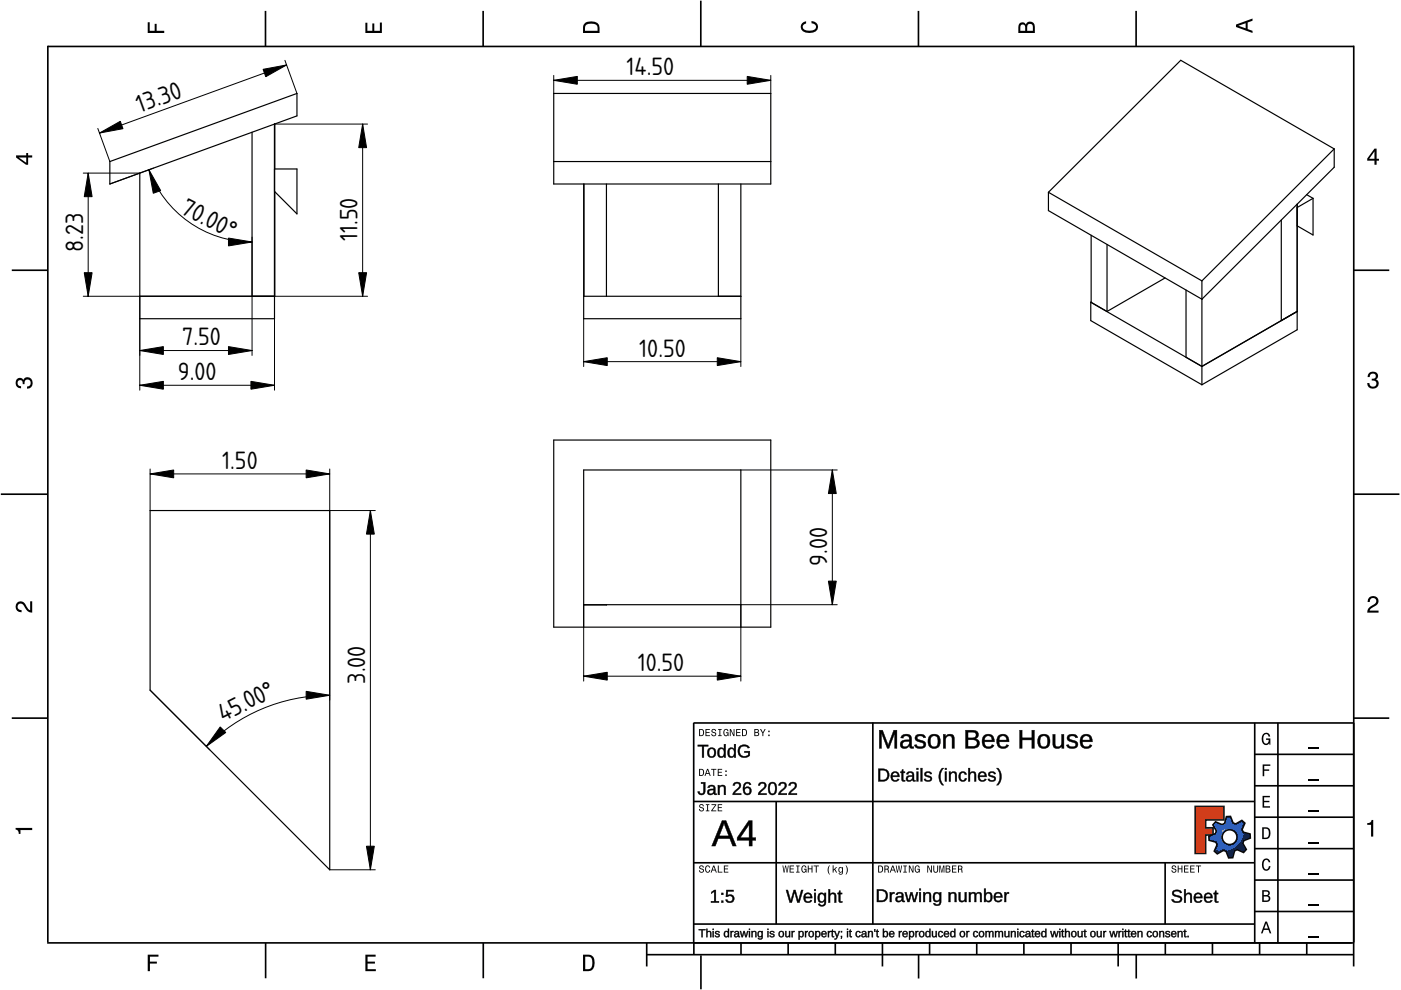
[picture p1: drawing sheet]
<svg xmlns="http://www.w3.org/2000/svg" width="297mm" height="210mm" viewBox="0 0 297 210" stroke-linecap="round" stroke-linejoin="round" font-family="sans-serif">
<defs><g id="words">
<g font-size="5">
<text x="132.8" y="15.9">14.50</text>
<text x="29.6" y="24" transform="rotate(-20 29.6 24)">13.30</text>
<text x="38" y="45.1" transform="rotate(27 38 45.1)">70.00°</text>
<text x="17.6" y="53.4" transform="rotate(-90 17.6 53.4)">8.23</text>
<text x="75.8" y="51.2" transform="rotate(-90 75.8 51.2)">11.50</text>
<text x="38.6" y="73.2">7.50</text>
<text x="135.5" y="75.6">10.50</text>
<text x="37.7" y="80.6">9.00</text>
<text x="47.1" y="99.4">1.50</text>
<text x="175.4" y="120" transform="rotate(-90 175.4 120)">9.00</text>
<text x="135.2" y="142.3">10.50</text>
<text x="77.4" y="145" transform="rotate(-90 77.4 145)">3.00</text>
<text x="47.3" y="153.2" transform="rotate(-27 47.3 153.2)">45.00°</text>
</g>
</g></defs>
<g fill="none" stroke="#000" stroke-width=".35">
<path d="M10.1 9.7v190.1M10.1 9.9h277M56.3 2.3v7.5M102.4 2.3v7.5M148.6 .1v9.8M194.7 2.3v7.5M240.9 2.3v7.5M287 9.7v195.2M2.5 57.3h7.5M287.1 57.3h7.4M.2 104.8h10M287 104.8h9.7"/>
<path d="M2.5 152.3h7.5M147 153.3h140.1M147.1 153.3v49.1M185.1 153.2v42.8M266 159.9h21M266 153.3v46.7M270.9 153.3v46.7M287.1 152.3h7.4M147 169.9h119M164.6 169.9v26M266 179.9h21M266 173.3h21"/>
<path d="M266 166.6h21M10 199.9h277.1M56.3 199.9v7.5M102.5 199.9v7.5M137.1 199.9v5M147 195.9h119M147 182.9h119M157.1 199.9v2.5M167.1 199.9v2.5M177.1 199.9v2.5M187.1 199.9v5M197.1 199.9v2.5"/>
<path d="M207.1 199.9v2.5M217.1 199.9v2.5M227.1 199.9v2.5M237.1 199.9v5M247 182.9v13M247.1 199.9v2.5M257.1 199.9v2.5M266 193.3h21M266 186.6h21M267.1 199.9v2.5M277.1 199.9v2.5M137.1 202.4h150"/>
<path d="M148.6 202.6v7.2M194.8 202.4v5.1M240.9 202.4v5.1"/>
</g>
<g fill="#000">
<path d="M31.3 4.7h.4v1.8h1.1v-1.4h.4v1.4h1.6v.5h-3.5z" fill-rule="evenodd"/>
<path d="M77.5 4.8h.4v1.7h1v-1.5h.5v1.5h1.1v-1.7h.5v2.2h-3.5z" fill-rule="evenodd"/>
<path d="M124.1 4.9a2.19 2.19 0 0 0-.5 2.1h3.5v-1.2a1.42 1.42 0 0 0-1.7-1.3zM124.3 5.2a2.14 2.14 0 0 1 2.3 .3l.1 1h-2.7l.1-1z" fill-rule="evenodd"/>
<path d="M170.1 4.9l.8-.4v.5a.7 .7 0 0 0-.7 .5 .7 .7 0 0 0 .3 .8 1.69 1.69 0 0 0 2.5-.6 .9 .9 0 0 0-.9-.8v-.5a1.24 1.24 0 0 1 1.3 1.1 1.24 1.24 0 0 1-1 1.4 2.22 2.22 0 0 1-2.5-.7l-.1-.5z" fill-rule="evenodd"/>
<path d="M216.1 5l-.2 .8v1.2h3.5v-1.3a.98 .98 0 0 0-.7-1.1 .98 .98 0 0 0-1.2 .6 .84 .84 0 0 0-1.4-.2zM216.4 5.3a.54 .54 0 0 1 .7-.1 .54 .54 0 0 1 .3 .6v.7h-1.1zM217.9 5.2a.62 .62 0 0 1 .7-.1 .62 .62 0 0 1 .4 .6v.8h-1.2z" fill-rule="evenodd"/>
<path d="M262.1 5.2v.5l3.5 1.3v-.5l-1.1-.3v-1.4l1.1-.4v-.5zM262.6 5.5l1.5-.6v1.1z" fill-rule="evenodd"/>
<path d="M3.4 32.9v.5l2.1 1.5h.5v-1.5h.8v-.5h-.8v-.5h-.4v.5zM4 33.4h1.6v1.1z" fill-rule="evenodd"/>
<path d="M291.4 31.5l-1.5 2.1v.5h1.5v.8h.5v-.8h.5v-.4h-.5v-2.2zM291.4 32.1v1.6h-1.1z" fill-rule="evenodd"/>
<path d="M3.6 80.4a.86 .86 0 0 1 1.4 .1 1.06 1.06 0 0 1 1.2-.5 1.06 1.06 0 0 1 .7 1.2 1.1 1.1 0 0 1-1.2 1.2v-.4a.71 .71 0 0 0 .8-1 .71 .71 0 0 0-1.3-.1v.6h-.4a.61 .61 0 0 0-.3-.8 .61 .61 0 0 0-.8 .2 .61 .61 0 0 0 .2 .8l.6 .2v.4a1.15 1.15 0 0 1-1.2-.6 1.15 1.15 0 0 1 .3-1.3z" fill-rule="evenodd"/>
<path d="M290.3 79.1a1.08 1.08 0 0 1 1.3-.2 1.08 1.08 0 0 1 .5 1.3l-.4 .2a1.06 1.06 0 0 1 .6 1.3 1.06 1.06 0 0 1-1.2 .7 1.1 1.1 0 0 1-1.2-1.2h.4a.71 .71 0 0 0 1 .8 .71 .71 0 0 0 .1-1.3h-.6v-.4a.61 .61 0 0 0 .8-.3 .61 .61 0 0 0-.2-.8 .61 .61 0 0 0-.8 .2l-.2 .5h-.4z" fill-rule="evenodd"/>
<path d="M3.6 127.8a1.22 1.22 0 0 1 2 .7l.4 .6 .4 .3v-1.9h.4v2.4a1.8 1.8 0 0 1-1.7-1.4 .71 .71 0 0 0-.9-.5 .71 .71 0 0 0-.5 .8 .71 .71 0 0 0 .9 .6v.4a1.18 1.18 0 0 1-1.2-.6 1.18 1.18 0 0 1 .2-1.4z" fill-rule="evenodd"/>
<path d="M290.3 126.7a1.18 1.18 0 0 1 1.9 .3 1.18 1.18 0 0 1-1 1.7l-.5 .3-.3 .5h1.9v.4h-2.4a1.8 1.8 0 0 1 1.4-1.7 .71 .71 0 0 0 .5-.9 .71 .71 0 0 0-.9-.5 .71 .71 0 0 0-.5 .8h-.4z" fill-rule="evenodd"/>
<path d="M148.2 154.6v1.5h.5a.77 .77 0 0 0 .6-.8 .77 .77 0 0 0-.6-.7zM148.4 154.8a.58 .58 0 0 1 .7 .5 .58 .58 0 0 1-.7 .6zM149.6 154.6v1.5h.9v-.2h-.7v-.5h.6v-.2h-.6v-.4h.7v-.2zM151 154.7a.53 .53 0 0 0 0 .6 .53 .53 0 0 0 .6 .2 .32 .32 0 0 1-.3 .5 .32 .32 0 0 1-.3-.4h-.2a.5 .5 0 0 0 .7 .5 .5 .5 0 0 0 .1-.8l-.4-.1a.28 .28 0 0 1-.1-.4 .28 .28 0 0 1 .4-.1 .28 .28 0 0 1 .1 .3h.2a.51 .51 0 0 0-.3-.4 .51 .51 0 0 0-.5 .1zM152.3 154.6v.2h.2v1.1h-.2v.2h.7v-.2h-.3v-1.1h.3v-.2zM153.5 154.7a.81 .81 0 0 0 .5 1.4l.3-.2 .2 .2v-.8h-.6v.1h.4l-.2 .5a.6 .6 0 0 1-.5-.6 .6 .6 0 0 1 .4-.6l.2 .3h.2l-.1-.3a.53 .53 0 0 0-.8 0zM154.7 154.6v1.5h.2v-1.3l.6 1.3h.2v-1.5h-.2v1.2l-.5-1.2zM156.1 154.6v1.5h.9v-.2h-.7v-.5h.6v-.2h-.6v-.4h.7v-.2zM157.3 154.6v1.5h.5a.77 .77 0 0 0 .6-.8 .77 .77 0 0 0-.6-.7zM157.5 154.8a.58 .58 0 0 1 .7 .5 .58 .58 0 0 1-.7 .6zM159.9 154.6v1.5h.6a.42 .42 0 0 0 .5-.3 .42 .42 0 0 0-.3-.5l.2-.2-.1-.4zM160.1 154.8h.3a.23 .23 0 0 1 .3 .2 .23 .23 0 0 1-.3 .2h-.3zM160.1 155.4h.4a.26 .26 0 0 1 .3 .2 .26 .26 0 0 1-.3 .3h-.4zM161.1 154.6l.5 .9v.6h.2v-.6l.5-.9h-.2l-.4 .7-.3-.7zM162.9 155.8v.3h.3v-.3zM162.9 154.9v.3h.3v-.3z" fill-rule="evenodd"/>
<path d="M267.8 155.7a.85 .85 0 0 1 .9-.3 .85 .85 0 0 1 .6 .8h-.3l-.1-.3a.49 .49 0 0 0-.4-.3 .49 .49 0 0 0-.5 .3 1.2 1.2 0 0 0 .4 1.8 .66 .66 0 0 0 .6-.8h-.6v-.3h.9v1.3h-.1l-.1-.3-.3 .3a.85 .85 0 0 1-1.2-.7v-1.1z" fill-rule="evenodd"/>
<path d="M3.3 175.5h3.5v.5h-2.5v.8h-.3a.77 .77 0 0 0-.7-.9z" fill-rule="evenodd"/>
<path d="M148.4 170.6a.53 .53 0 0 0 0 .6 .53 .53 0 0 0 .6 .2 .32 .32 0 0 1-.3 .5 .32 .32 0 0 1-.3-.4h-.2a.5 .5 0 0 0 .7 .6 .5 .5 0 0 0 .1-.9l-.4-.1a.28 .28 0 0 1-.1-.4 .28 .28 0 0 1 .4-.1 .28 .28 0 0 1 .1 .4h.2a.51 .51 0 0 0-.3-.5 .51 .51 0 0 0-.5 .1zM149.7 170.5v.2h.2v1.1h-.2v.2h.7v-.2h-.3v-1.1h.3v-.2zM150.8 170.5v.2h.8l-.8 1.3h1.1v-.2h-.9l.9-1.3zM152.2 170.5v1.5h.9v-.2h-.7v-.5h.6v-.2h-.6v-.4h.7v-.2z" fill-rule="evenodd"/>
<path d="M148.2 163v1.5h.5a.77 .77 0 0 0 .6-.7 .77 .77 0 0 0-.6-.8zM148.4 163.2a.57 .57 0 0 1 .7 .6 .57 .57 0 0 1-.7 .5zM149.9 163l-.5 1.5h.2l.1-.4h.6l.2 .4h.2l-.6-1.5zM150 163.2l.3 .7h-.5zM150.8 163v.2h.4v1.3h.2v-1.3h.5v-.2zM152.2 163v1.5h.9v-.2h-.7v-.5h.6v-.2h-.6v-.4h.7v-.2zM153.8 164.2v.3h.3v-.3zM153.8 163.4v.3h.3v-.3z" fill-rule="evenodd"/>
<path d="M253.4 171h6.1v2.8h-3.9v1.7h1.6v1.5h-1.6v4h-2.2z" fill-rule="evenodd"/>
<path d="M257.7 174.3l-.5 .6 .7 1.3-.2 .6-1.4 .5v.9l1.5 .4 .3 .5-.7 1.4 .7 .5 1.3-.7 .6 .2 .5 1.4 .9-.1 .3-1.4 .6-.3 1.4 .6 .5-.6-.7-1.3 .2-.6 1.4-.5-.1-.9-1.4-.4-.3-.5 .6-1.4-.6-.6-1.3 .8-.6-.2-.5-1.4h-.9l-.4 1.5-.5 .2zM259.1 177.5a1.6 1.6 0 0 1 3.2 0 1.6 1.6 0 0 1-3.2 0z" fill-rule="evenodd"/>
<path d="M267.7 168.7h1.5v.3h-1.2v.8h1.1v.3h-1.1v.8h1.3v.3h-1.6z" fill-rule="evenodd"/>
<path d="M267.7 162.1h1.6v.3h-1.3v.7h1.1v.3h-1.1v1.2h-.3z" fill-rule="evenodd"/>
<path d="M267.6 175.4v2.5h.8a1.37 1.37 0 0 0 .7-2.2 1.56 1.56 0 0 0-1.5-.3zM267.9 175.7a.98 .98 0 0 1 1.2 .7 .98 .98 0 0 1-.7 1.2h-.5z" fill-rule="evenodd"/>
<path d="M289.9 174.5a.77 .77 0 0 0 .9-.6h.4v3.5h-.5v-2.5h-.8z" fill-rule="evenodd"/>
<path d="M148.4 183.6a.53 .53 0 0 0 0 .6 .53 .53 0 0 0 .6 .2 .32 .32 0 0 1-.3 .5 .32 .32 0 0 1-.3-.4h-.2a.5 .5 0 0 0 .7 .6 .5 .5 0 0 0 .1-.9l-.4-.1a.28 .28 0 0 1-.1-.4 .28 .28 0 0 1 .4-.1 .28 .28 0 0 1 .1 .4h.2a.51 .51 0 0 0-.3-.5 .51 .51 0 0 0-.5 .1zM149.6 183.7l-.1 .2a.67 .67 0 0 0 .1 .9 .67 .67 0 0 0 .8 .1l.2-.4h-.2l-.2 .3a.6 .6 0 0 1-.5-.5 .6 .6 0 0 1 .4-.6l.3 .3h.2l-.2-.4a.5 .5 0 0 0-.8 .1zM151.2 183.5l-.5 1.5h.2l.1-.4h.6l.2 .4h.2l-.6-1.5zM151.3 183.7l.3 .7h-.5zM152.2 183.5v1.5h1v-.2h-.8v-1.3zM153.5 183.5v1.5h.9v-.2h-.7v-.5h.6v-.2h-.6v-.4h.7v-.2z" fill-rule="evenodd"/>
<path d="M165.9 183.5l.3 1.5h.1l.3-1.3 .2 1.3h.2l.2-1.5h-.1l-.2 1.3-.2-1.3h-.2l-.2 1.3-.2-1.3zM167.4 183.5v1.5h1v-.2h-.8v-.5h.7v-.2h-.7v-.4h.7v-.2zM168.8 183.5v.2h.3v1.1h-.3v.2h.7v-.2h-.2v-1.1h.2v-.2zM170.1 183.7a.82 .82 0 0 0 .5 1.3l.3-.2 .1 .2v-.8h-.5v.2h.3l-.2 .4a.6 .6 0 0 1-.5-.5 .6 .6 0 0 1 .5-.6l.2 .3h.2l-.2-.4a.53 .53 0 0 0-.7 .1zM171.3 183.5v1.5h.2v-.7h.6v.7h.2v-1.5h-.2v.6h-.6v-.6zM172.5 183.5v.2h.5v1.3h.2v-1.3h.4v-.2zM175.8 183.5a1.35 1.35 0 0 0 .2 1.9 1.84 1.84 0 0 1 0-1.9zM176.5 183.5v1.5h.2v-.4l.2-.2 .4 .6h.2l-.4-.7 .4-.5h-.2l-.6 .6v-.9zM177.9 184a.59 .59 0 0 0-.2 .7 .59 .59 0 0 0 .7 .3l.1-.2a.31 .31 0 0 1-.1 .5 .31 .31 0 0 1-.4-.2h-.2a.47 .47 0 0 0 .5 .4 .47 .47 0 0 0 .4-.5v-1.2h-.2v.2l-.3-.2zM178 184.1l.1-.1a.42 .42 0 0 1 .4 .4 .42 .42 0 0 1-.4 .5l-.1-.3zM179.3 183.5a1.85 1.85 0 0 1 0 1.9 1.22 1.22 0 0 0 0-1.9z" fill-rule="evenodd"/>
<path d="M186.2 183.5v1.5h.5a.77 .77 0 0 0 .6-.7 .77 .77 0 0 0-.6-.8zM186.4 183.7a.58 .58 0 0 1 .6 .6 .58 .58 0 0 1-.6 .5zM187.5 183.5v1.5h.2v-.6a.45 .45 0 0 1 .5 .1 .45 .45 0 0 1 .1 .5h.2l-.2-.7a.42 .42 0 0 0 .1-.5 .42 .42 0 0 0-.4-.3zM187.7 183.7h.2a.26 .26 0 0 1 .4 .3 .26 .26 0 0 1-.4 .2h-.2zM189.2 183.5l-.6 1.5h.2l.2-.4h.6l.1 .4h.2l-.5-1.5zM189.3 183.7l.2 .7h-.4zM189.9 183.5l.3 1.5h.2l.2-1.3 .2 1.3h.2l.3-1.5h-.2l-.2 1.3-.2-1.3h-.2l-.2 1.3-.2-1.3zM191.5 183.5v.2h.3v1.1h-.3v.2h.8v-.2h-.3v-1.1h.3v-.2zM192.7 183.5v1.5h.2v-1.2l.5 1.2h.3v-1.5h-.2v1.2l-.6-1.2zM194.1 183.7a.81 .81 0 0 0 .5 1.3l.3-.2 .1 .2v-.8h-.5v.2h.3l-.2 .4a.6 .6 0 0 1-.5-.5 .6 .6 0 0 1 .5-.6l.2 .3h.2l-.2-.4a.53 .53 0 0 0-.7 .1zM196.6 183.5v1.5h.2v-1.2l.6 1.2h.2v-1.5h-.2v1.2l-.6-1.2zM197.9 183.5v.9a.52 .52 0 0 0 .5 .6 .52 .52 0 0 0 .5-.6v-.9h-.2v.9a.33 .33 0 0 1-.3 .5 .33 .33 0 0 1-.3-.5v-.9zM199.2 183.5v1.5h.1v-1.4l.3 1.4h.2l.3-1.4v1.4h.1v-1.5h-.2l-.3 1.3-.3-1.3zM200.5 183.5v1.5h.6a.42 .42 0 0 0 .4-.3 .42 .42 0 0 0-.2-.5l.2-.2-.1-.4zM200.7 183.7h.3a.23 .23 0 0 1 .3 .2 .23 .23 0 0 1-.3 .2h-.3zM200.7 184.3h.3a.26 .26 0 0 1 .3 .3 .26 .26 0 0 1-.3 .2h-.3zM201.8 183.5v1.5h1v-.2h-.8v-.5h.7v-.2h-.7v-.4h.8v-.2zM203.1 183.5v1.5h.2v-.6a.45 .45 0 0 1 .5 .1 .45 .45 0 0 1 .1 .5h.2l-.2-.7a.42 .42 0 0 0 .1-.5 .42 .42 0 0 0-.4-.3zM203.3 183.7h.3a.26 .26 0 0 1 .3 .3 .26 .26 0 0 1-.4 .2h-.2z" fill-rule="evenodd"/>
<path d="M248.5 183.6a.53 .53 0 0 0 0 .6 .53 .53 0 0 0 .6 .2 .32 .32 0 0 1-.2 .5 .32 .32 0 0 1-.3-.4h-.2a.5 .5 0 0 0 .6 .6 .5 .5 0 0 0 .2-.9l-.4-.1a.28 .28 0 0 1-.1-.4 .28 .28 0 0 1 .3-.1 .28 .28 0 0 1 .2 .4h.2a.51 .51 0 0 0-.3-.5 .51 .51 0 0 0-.6 .1zM249.7 183.5v1.5h.2v-.7h.6v.7h.2v-1.5h-.2v.6h-.6v-.6zM251 183.5v1.5h1v-.2h-.8v-.5h.7v-.2h-.7v-.4h.8v-.2zM252.3 183.5v1.5h1v-.2h-.8v-.5h.7v-.2h-.7v-.4h.8v-.2zM253.5 183.5v.2h.5v1.3h.2v-1.3h.5v-.2z" fill-rule="evenodd"/>
<path d="M268.3 195.4l-1 2.5h.4l.2-.7h1l.3 .7h.3l-.9-2.5zM268.4 195.8l.4 1.1h-.7z" fill-rule="evenodd"/>
<path d="M267.6 188.7v2.5h1a.7 .7 0 0 0 .7-.5 .7 .7 0 0 0-.4-.8 .61 .61 0 0 0 .3-.8 .61 .61 0 0 0-.7-.4zM267.9 189h.6a.38 .38 0 0 1 .4 .4 .38 .38 0 0 1-.5 .4h-.5zM267.9 190.1h.6a.44 .44 0 0 1 .5 .4 .44 .44 0 0 1-.5 .4h-.6z" fill-rule="evenodd"/>
<path d="M267.8 182.3a.85 .85 0 0 1 .9-.3 .85 .85 0 0 1 .6 .8h-.3l-.1-.2a.47 .47 0 0 0-.4-.3 .47 .47 0 0 0-.4 .3 1.21 1.21 0 0 0 .4 1.7 .64 .64 0 0 0 .5-.7h.4a.89 .89 0 0 1-.8 1 .89 .89 0 0 1-1-.7v-1.1z" fill-rule="evenodd"/>
<path d="M31.3 202.4h2.3v.4h-1.8v1.1h1.5v.4h-1.5v1.6h-.5z" fill-rule="evenodd"/>
<path d="M77.5 202.4h2.1v.4h-1.7v1.1h1.6v.4h-1.6v1.2h1.8v.4h-2.2z" fill-rule="evenodd"/>
<path d="M123.6 202.4v3.5h1.2a1.42 1.42 0 0 0 1.3-1.7 1.38 1.38 0 0 0-1.3-1.8zM124.1 202.8l1 .1a1.89 1.89 0 0 1 0 2.5l-1 .1z" fill-rule="evenodd"/>
</g>
<path d="M277.3 158.6h2.2M277.3 178.6h2.2M277.3 172h2.2M277.3 165.3h2.2M277.3 198.6h2.2M277.3 192h2.2M277.3 185.3h2.2" fill="none" stroke="#000" stroke-width=".25"/>
<g fill="#000">
<path d="M148 157.9h2.1v.3h-.9v2.4h-.3v-2.4h-.9zM150.3 158.7a.98 .98 0 0 1 1.2 0 .98 .98 0 0 1 .3 1.2 .96 .96 0 0 1-1.3 .7 .96 .96 0 0 1-.5-1.4zM150.6 158.9a.94 .94 0 0 0 .3 1.5 .86 .86 0 0 0 .5-.8 .86 .86 0 0 0-.5-.8zM152.3 158.8a.73 .73 0 0 1 1.2 .1v-1.1h.3l.1 2.8h-.4v-.3a.78 .78 0 0 1-1 .3 .78 .78 0 0 1-.4-1zM152.7 158.9a.98 .98 0 0 0 .3 1.5 .86 .86 0 0 0 .5-.8 .86 .86 0 0 0-.5-.8zM154.5 158.8a.73 .73 0 0 1 1.2 .1v-1.1h.3v2.8h-.3v-.3a.78 .78 0 0 1-1 .3 .78 .78 0 0 1-.4-1zM154.8 158.9a.98 .98 0 0 0 .3 1.5 .86 .86 0 0 0 .6-.8 .86 .86 0 0 0-.6-.8zM156.8 158.3a1.39 1.39 0 0 1 2.1 .2l-.3 .1a1.06 1.06 0 0 0-1.9 .4 1.06 1.06 0 0 0 1.4 1.3l.5-.2v-.5h-.8v-.3h1.2v.9a1.46 1.46 0 0 1-2.1 .1 1.46 1.46 0 0 1-.1-2z"/>
<path d="M147.9 157.9h2.3v.4l-1-.1 .1 2.4h-.5l.1-2.4-1 .1zM148 157.9v.3h.9v2.4h.3v-2.4h.9v-.3zM150.3 158.7a1.02 1.02 0 0 1 1.2 0 1.02 1.02 0 0 1 .3 1.2 1 1 0 0 1-1.3 .7 1 1 0 0 1-.5-1.4zM150.2 158.8a1.04 1.04 0 0 0-.2 1.2 1.04 1.04 0 0 0 1.1 .6 1.02 1.02 0 0 0 .6-1.3 1.02 1.02 0 0 0-1.2-.7zM150.6 158.9a.9 .9 0 0 0 .3 1.4 .82 .82 0 0 0 .5-.7 .82 .82 0 0 0-.5-.8zM150.5 158.8a.64 .64 0 0 1 .8 .1 .64 .64 0 0 1 .2 .7 .64 .64 0 0 1-.6 .8 .64 .64 0 0 1-.6-.8zM152.3 158.8a.71 .71 0 0 1 1.2 .1v-1.1h.4v2.8h-.4v-.3a.72 .72 0 0 1-.7 .4 .72 .72 0 0 1-.6-.5l-.1-.6zM152.3 158.8l-.1 .8a.77 .77 0 0 0 .4 .9 .77 .77 0 0 0 1-.3l-.1 .4h.4l-.1-2.8h-.3v1.1a.73 .73 0 0 0-1.2-.1zM152.6 159a.95 .95 0 0 0 .4 1.3 .82 .82 0 0 0 .5-.7 .82 .82 0 0 0-.5-.8zM152.6 158.8a.61 .61 0 0 1 .8 .1 .61 .61 0 0 1 .1 .7 .61 .61 0 0 1-.5 .8 .61 .61 0 0 1-.6-.8zM154.4 158.8a.71 .71 0 0 1 1.3 .1l-.1-1.1h.4l.1 2.8h-.5l.1-.3a.72 .72 0 0 1-.7 .4 .72 .72 0 0 1-.7-.5l-.1-.6zM154.5 158.8l-.2 .8a.77 .77 0 0 0 .4 .9 .77 .77 0 0 0 1-.3v.4h.3v-2.8h-.3v1.1a.73 .73 0 0 0-1.2-.1zM154.8 159a.95 .95 0 0 0 .3 1.3 .82 .82 0 0 0 .5-.7 .82 .82 0 0 0-.5-.8zM154.8 158.8a.61 .61 0 0 1 .7 .1 .61 .61 0 0 1 .2 .7 .61 .61 0 0 1-.5 .8 .61 .61 0 0 1-.6-.8zM156.8 158.2a1.42 1.42 0 0 1 2.2 .4l-.4 .1a.99 .99 0 0 0-1.4-.3 .99 .99 0 0 0-.2 1.4 1.19 1.19 0 0 0 1.6 .3v-.5h-.8v-.4h1.2v1a1.5 1.5 0 0 1-2.1 .2 1.5 1.5 0 0 1-.1-2.2zM156.8 158.3a1.41 1.41 0 0 0 .1 2 1.41 1.41 0 0 0 2-.1l.1-.9h-1.2v.3l.9-.1v.6a1.11 1.11 0 0 1-1.5 .1 1.11 1.11 0 0 1-.3-1.5 1.11 1.11 0 0 1 1.5-.4l.2 .3 .3-.1a1.37 1.37 0 0 0-2.1-.2z"/>
<path d="M186.4 154.8h.7l1.2 3.3 1.2-3.3h.7v3.9h-.6l.1-3.4-.1 .5-1.1 2.9h-.4l-1.3-3.4 .1 3.4h-.5zM186.4 154.8v3.9h.5v-3.4l1.2 3.4h.4l1.3-3.4-.1 3.4h.5v-3.9h-.7l-1.2 3.3-1.2-3.3zM191.2 155.9a1.26 1.26 0 0 1 2.1 .7v1.5l.1 .2h.4v.3a.6 .6 0 0 1-.7 .1 .6 .6 0 0 1-.3-.6 1.03 1.03 0 0 1-1.3 .7 1.03 1.03 0 0 1-.7-1.3 1.03 1.03 0 0 1 1.3-.7l.6 .1a.64 .64 0 0 0-.4-.8 .64 .64 0 0 0-.8 .4h-.6zM191.4 155.9l-.4 .6h.5a.62 .62 0 0 1 .4-.6 .62 .62 0 0 1 .6 .2l.3 .2v.6h-.7a.94 .94 0 0 0-1.2 .5 .94 .94 0 0 0 .5 1.2 .94 .94 0 0 0 1.2-.3l.2-.3a.55 .55 0 0 0 .3 .6 .55 .55 0 0 0 .6 0v-.3l-.3 .1-.1-.3-.1-1.5a1.12 1.12 0 0 0-.7-.9 1.12 1.12 0 0 0-1.1 .2zM191.6 157.4a.57 .57 0 0 0 .1 .9 .57 .57 0 0 0 .8-.3l.3-.8zM191.5 157.3l1.3-.1a.85 .85 0 0 1-.4 1 .85 .85 0 0 1-1.1-.2zM194.3 155.8a1.3 1.3 0 0 1 2 .6l-.5 .1a.75 .75 0 0 0-1.3-.1l.1 .3 .7 .2a.95 .95 0 0 1 1 1 .95 .95 0 0 1-1.2 .9 .96 .96 0 0 1-1.2-.9l.4-.1a.85 .85 0 0 0 1.5 .1l-.5-.5a1.07 1.07 0 0 1-1.2-1.4zM194.3 155.9a.8 .8 0 0 0-.2 .9 .8 .8 0 0 0 .9 .5l.3 .1a.53 .53 0 0 1 .6 .6 .53 .53 0 0 1-.8 .4l-.6-.1-.2-.4-.4 .1a1.39 1.39 0 0 0 2.3 .1 .91 .91 0 0 0-.9-1.1v-.1a.53 .53 0 0 1-.7-.2 .53 .53 0 0 1 .1-.7h.8l.3 .4h.5a1.29 1.29 0 0 0-2-.5zM197.2 155.9a1.44 1.44 0 0 1 1.7 0 1.44 1.44 0 0 1 .5 1.6 1.36 1.36 0 0 1-1.5 1.2 1.36 1.36 0 0 1-1.2-1.5l.1-.6zM197.2 155.9a1.56 1.56 0 0 0-.4 1.7 1.56 1.56 0 0 0 1.2 1.1 1.33 1.33 0 0 0 1.3-1.9 1.25 1.25 0 0 0-.7-1.1 1.25 1.25 0 0 0-1.4 .2zM197.6 156.2a1.54 1.54 0 0 0 .2 2.1h.2a.84 .84 0 0 0 .8-1.1 .81 .81 0 0 0-.2-1 .81 .81 0 0 0-1 0zM197.6 156.1a.9 .9 0 0 1 1 .1 .9 .9 0 0 1 .3 1 .9 .9 0 0 1-.8 1.2 .9 .9 0 0 1-.9-1.2l.1-.7zM199.9 155.7h.6v.5a1 1 0 0 1 1.1-.6 1 1 0 0 1 .8 1.1v2h-.6v-1.9a.66 .66 0 0 0-.7-.7 .66 .66 0 0 0-.6 .8v1.8h-.6zM200 155.7v3h.5l-.1-1.8a.75 .75 0 0 1 .7-.9 .75 .75 0 0 1 .8 .8v1.9h.4v-2a.97 .97 0 0 0-.7-1 .97 .97 0 0 0-1.1 .6l-.1-.6zM204.7 154.8a3.2 3.2 0 0 1 2.6 .3 .89 .89 0 0 1 .2 1 .89 .89 0 0 1-.8 .5 1.03 1.03 0 0 1 1.1 1.1 1.03 1.03 0 0 1-1.2 1h-1.9zM204.7 154.8v3.9l1.6-.1a1.04 1.04 0 0 0 1.3-.8 1.04 1.04 0 0 0-.9-1.2 .85 .85 0 0 0 .7-.9 .85 .85 0 0 0-.8-.8zM205.2 155.2v1.3l.9-.1a.59 .59 0 0 0 .8-.6 .59 .59 0 0 0-.8-.5zM205.2 155.2h.9a.68 .68 0 0 1 .9 .6 .68 .68 0 0 1-.9 .7h-.9zM205.2 156.9v1.3h1a.65 .65 0 0 0 .9-.4 .65 .65 0 0 0-.5-.9zM205.2 156.8a1.74 1.74 0 0 1 1.9 .4l.1 .6-.4 .4-1.6 .1zM208.5 156a1.36 1.36 0 0 1 1.7-.3 1.36 1.36 0 0 1 .6 1.6h-2a.84 .84 0 0 0 .5 .9 .84 .84 0 0 0 1-.4l.5 .2a1.44 1.44 0 0 1-1.9 .6 1.44 1.44 0 0 1-.7-1.8zM208.6 156.1a1.53 1.53 0 0 0-.2 1.7 1.53 1.53 0 0 0 1.6 .8l.7-.5-.4-.2a.78 .78 0 0 1-1.2 .4l-.3-.4-.1-.7 2.1 .1a1.3 1.3 0 0 0-.6-1.5 1.3 1.3 0 0 0-1.6 .3zM209 156.3l-.3 .6h1.6a.75 .75 0 0 0-.4-.8 .75 .75 0 0 0-.9 .2zM208.9 156.2a.81 .81 0 0 1 1-.2 .81 .81 0 0 1 .4 1h-1.6zM211.6 156a1.36 1.36 0 0 1 1.7-.3 1.36 1.36 0 0 1 .6 1.6h-2a.84 .84 0 0 0 .5 .9 .84 .84 0 0 0 1-.4l.5 .2a1.44 1.44 0 0 1-1.9 .6 1.44 1.44 0 0 1-.7-1.8zM211.7 156.1a1.53 1.53 0 0 0-.2 1.7 1.53 1.53 0 0 0 1.6 .8l.7-.5-.4-.2a.78 .78 0 0 1-1.2 .4l-.3-.4-.1-.7 2.1 .1a1.3 1.3 0 0 0-.6-1.5 1.3 1.3 0 0 0-1.6 .3zM212.1 156.3l-.3 .6h1.6a.75 .75 0 0 0-.4-.8 .75 .75 0 0 0-.9 .2zM212 156.2a.81 .81 0 0 1 1-.2 .81 .81 0 0 1 .4 1h-1.6zM216.1 154.8h.7v1.6h2l-.1-1.6h.6v3.9h-.6v-1.8h-2l.1 1.8h-.7zM216.2 154.8v3.9h.5v-1.9h2.1v1.9h.5v-3.9h-.5v1.7h-2.1v-1.7zM220.4 155.9a1.44 1.44 0 0 1 1.8 0 1.44 1.44 0 0 1 .4 1.6 1.36 1.36 0 0 1-1.5 1.2 1.36 1.36 0 0 1-1.2-1.5l.1-.6zM220.5 155.9a1.56 1.56 0 0 0-.5 1.7 1.56 1.56 0 0 0 1.3 1.1 1.33 1.33 0 0 0 1.3-1.9 1.25 1.25 0 0 0-.8-1.1 1.25 1.25 0 0 0-1.3 .2zM220.9 156.2a1.54 1.54 0 0 0 .2 2.1h.2a.84 .84 0 0 0 .8-1.1 .81 .81 0 0 0-.3-1 .81 .81 0 0 0-.9 0zM220.8 156.1a.9 .9 0 0 1 1.1 .1 .9 .9 0 0 1 .3 1 .9 .9 0 0 1-.9 1.2 .9 .9 0 0 1-.8-1.2v-.7zM223.2 155.7h.6v1.9a.66 .66 0 0 0 .7 .7 .66 .66 0 0 0 .5-.9v-1.7h.6v3h-.5v-.5a1 1 0 0 1-1.2 .5 1 1 0 0 1-.7-1zM223.2 155.7l.1 2a.97 .97 0 0 0 .7 .9 .97 .97 0 0 0 1.1-.5v.6h.5v-3h-.5v1.7a.75 .75 0 0 1-.6 1 .75 .75 0 0 1-.8-.8v-1.9zM226.5 155.8a1.3 1.3 0 0 1 2 .6l-.4 .1a.75 .75 0 0 0-1.3-.1l.1 .3 .6 .2a.95 .95 0 0 1 1.1 1 .95 .95 0 0 1-1.3 .9 .96 .96 0 0 1-1.2-.9l.4-.1a.85 .85 0 0 0 1.5 .1l-.4-.5a1.07 1.07 0 0 1-1.3-1.4zM226.5 155.9a.8 .8 0 0 0-.1 .9 .8 .8 0 0 0 .8 .5l.4 .1a.53 .53 0 0 1 .5 .6 .53 .53 0 0 1-.8 .4l-.5-.1-.3-.4-.4 .1a1.39 1.39 0 0 0 2.4 .1 .91 .91 0 0 0-1-1.1v-.1a.53 .53 0 0 1-.7-.2 .53 .53 0 0 1 .2-.7h.7l.4 .4h.4a1.29 1.29 0 0 0-2-.5zM229.3 156a1.36 1.36 0 0 1 1.7-.3 1.36 1.36 0 0 1 .6 1.6h-2.1a.84 .84 0 0 0 .6 .9 .84 .84 0 0 0 1-.4l.5 .2a1.44 1.44 0 0 1-1.9 .6 1.44 1.44 0 0 1-.7-1.8zM229.4 156.1a1.53 1.53 0 0 0-.3 1.7 1.53 1.53 0 0 0 1.6 .8l.8-.5-.4-.2a.78 .78 0 0 1-1.3 .4l-.3-.4v-.7l2.1 .1a1.3 1.3 0 0 0-.7-1.5 1.3 1.3 0 0 0-1.5 .3zM229.8 156.3l-.3 .6h1.5a.75 .75 0 0 0-.4-.8 .75 .75 0 0 0-.8 .2zM229.7 156.2a.81 .81 0 0 1 1-.2 .81 .81 0 0 1 .4 1h-1.6z"/>
<path d="M186.4 154.8h.7l1.2 3.3 1.2-3.3h.7v3.9h-.5v-3.4l-1.2 3.4h-.4l-1.2-3.4v3.4h-.5zM191.3 155.9a1.17 1.17 0 0 1 1.3-.3 1.17 1.17 0 0 1 .7 1v1.5l.1 .2h.3v.3a.59 .59 0 0 1-.6 .1 .59 .59 0 0 1-.3-.6 1 1 0 0 1-1.2 .6 1 1 0 0 1-.7-1.1l.4-.6 1.5-.1a.67 .67 0 0 0-.5-.9 .67 .67 0 0 0-.8 .5h-.5zM191.6 157.4a.61 .61 0 0 0 .1 .9 .61 .61 0 0 0 .9-.3l.2-.8zM194.3 155.9a1.34 1.34 0 0 1 2 .5h-.5a.76 .76 0 0 0-1.3 0 1.56 1.56 0 0 0 1.3 .7 .87 .87 0 0 1 .4 1.2 .87 .87 0 0 1-1.1 .4l-.6-.1-.4-.2-.2-.4 .4-.1a.86 .86 0 0 0 1.5 0 1.98 1.98 0 0 0-1.4-.8l-.4-.6zM197.2 155.9a1.39 1.39 0 0 1 1.7 0 1.39 1.39 0 0 1 .5 1.6 1.32 1.32 0 0 1-1.5 1.2 1.32 1.32 0 0 1-1.2-1.5l.1-.6zM197.6 156.1a1.58 1.58 0 0 0 .2 2.2h.2a.88 .88 0 0 0 .9-1.1 .85 .85 0 0 0-.3-1 .85 .85 0 0 0-1-.1zM200 155.7h.4l.1 .5a.99 .99 0 0 1 1.1-.5 .99 .99 0 0 1 .7 1v2h-.4v-1.9a.71 .71 0 0 0-.8-.8 .71 .71 0 0 0-.6 .9v1.8h-.5zM204.7 154.8a3.2 3.2 0 0 1 2.5 .4 .89 .89 0 0 1-.5 1.4 1.01 1.01 0 0 1 1 1.1 1.01 1.01 0 0 1-1.1 .9l-1.9 .1zM205.2 155.2v1.3h.9a.64 .64 0 0 0 .8-.7 .64 .64 0 0 0-.8-.6zM205.2 156.9v1.3h1a.7 .7 0 0 0 .9-.4 .7 .7 0 0 0-.5-.9zM208.6 156a1.34 1.34 0 0 1 1.6-.2 1.34 1.34 0 0 1 .6 1.5h-2.1a.86 .86 0 0 0 .6 1 .86 .86 0 0 0 1-.4l.5 .1a1.4 1.4 0 0 1-1.9 .6 1.4 1.4 0 0 1-.7-1.8zM209 156.3l-.3 .6h1.6a.79 .79 0 0 0-.4-.8 .79 .79 0 0 0-.9 .2zM211.7 156a1.34 1.34 0 0 1 1.6-.2 1.34 1.34 0 0 1 .6 1.5h-2.1a.86 .86 0 0 0 .6 1 .86 .86 0 0 0 1-.4l.5 .1a1.4 1.4 0 0 1-1.9 .6 1.4 1.4 0 0 1-.7-1.8zM212.1 156.3l-.3 .6h1.6a.79 .79 0 0 0-.4-.8 .79 .79 0 0 0-.9 .2zM216.2 154.8h.5v1.6h2.1v-1.6h.5v3.9h-.5v-1.8h-2.1v1.8h-.5zM220.5 155.9a1.39 1.39 0 0 1 1.7 0 1.39 1.39 0 0 1 .4 1.6 1.32 1.32 0 0 1-1.5 1.2 1.32 1.32 0 0 1-1.1-1.5l.2-1zM220.8 156.1a1.58 1.58 0 0 0 .2 2.2h.3a.88 .88 0 0 0 .8-1.1 .85 .85 0 0 0-.2-1 .85 .85 0 0 0-1.1-.1zM223.2 155.7h.5v1.9a.71 .71 0 0 0 .8 .8 .71 .71 0 0 0 .6-1v-1.7h.5v3h-.5v-.5a.99 .99 0 0 1-1.1 .5 .99 .99 0 0 1-.8-1zM226.5 155.9a1.34 1.34 0 0 1 2 .5h-.4a.76 .76 0 0 0-1.4 0 1.56 1.56 0 0 0 1.4 .7 .87 .87 0 0 1 .4 1.2 .87 .87 0 0 1-1.2 .4l-.6-.1-.4-.2-.2-.4 .4-.1a.86 .86 0 0 0 1.6 0 1.98 1.98 0 0 0-1.5-.8l-.4-.6zM229.3 156a1.34 1.34 0 0 1 1.6-.2 1.34 1.34 0 0 1 .7 1.5h-2.1a.86 .86 0 0 0 .5 1 .86 .86 0 0 0 1.1-.4l.4 .1a1.4 1.4 0 0 1-1.8 .6 1.4 1.4 0 0 1-.7-1.8zM229.7 156.3l-.2 .6h1.6a.79 .79 0 0 0-.5-.8 .79 .79 0 0 0-.9 .2z"/>
<path d="M148.6 165.9h.9v1.8a.8 .8 0 0 1-.7 .9 .8 .8 0 0 1-.9-.7l.4-.1a.44 .44 0 0 0 .5 .5 .44 .44 0 0 0 .4-.6v-1.5h-.6zM150.3 166.6a.81 .81 0 0 1 .8-.2 .81 .81 0 0 1 .6 .7v1l.3 .2v.2h-.5l-.2-.4a.69 .69 0 0 1-.8 .5 .69 .69 0 0 1-.5-.8 .69 .69 0 0 1 .8-.5h.5a.47 .47 0 0 0-.3-.6 .47 .47 0 0 0-.6 .3h-.3zM150.5 167.6a.42 .42 0 0 0 0 .7 .42 .42 0 0 0 .6-.2l.2-.6zM152.2 166.5h.3v.3a.69 .69 0 0 1 .8-.3 .69 .69 0 0 1 .6 .7v1.3h-.4v-1.3a.49 .49 0 0 0-.5-.5 .49 .49 0 0 0-.4 .6v1.2h-.4zM155.7 166a.86 .86 0 0 1 1.3 .2 .86 .86 0 0 1-.5 1.2l-.8 .8h1.4v.3h-1.7a2.58 2.58 0 0 1 1.2-1.5 .52 .52 0 0 0-.1-.9 .52 .52 0 0 0-.8 .4h-.3zM158 166l.2-.1a.79 .79 0 0 1 1 .5h-.3a.56 .56 0 0 0-.7-.2 .56 .56 0 0 0-.3 .6v.3a.87 .87 0 0 1 1.2 .1 .87 .87 0 0 1-.1 1.2 .87 .87 0 0 1-1.2-.2 2.08 2.08 0 0 1 .2-2.2zM157.8 167.7a.6 .6 0 0 0 1.2 0 .6 .6 0 0 0-1.2 0zM161 166a.86 .86 0 0 1 1.4 .2 .86 .86 0 0 1-.5 1.2l-.8 .8h1.4v.3h-1.8a2.58 2.58 0 0 1 1.3-1.5 .52 .52 0 0 0-.1-.9 .52 .52 0 0 0-.8 .4h-.3zM163.3 166a1 1 0 0 1 1.1 .1 1 1 0 0 1 .3 1.1 .97 .97 0 0 1-.4 1.2 .97 .97 0 0 1-1.2-.2 2.18 2.18 0 0 1 .2-2.2zM163.4 166.2a1.8 1.8 0 0 0 .2 2h.4a1.64 1.64 0 0 0 0-2.1zM165.3 166a.86 .86 0 0 1 1.4 .2 .86 .86 0 0 1-.5 1.2l-.8 .8h1.4v.3h-1.8a2.58 2.58 0 0 1 1.3-1.5 .52 .52 0 0 0-.1-.9 .52 .52 0 0 0-.8 .4h-.3zM167.5 166a.86 .86 0 0 1 1.3 .2 .86 .86 0 0 1-.5 1.2l-.7 .8h1.4v.3h-1.8a2.58 2.58 0 0 1 1.2-1.5 .52 .52 0 0 0-.1-.9 .52 .52 0 0 0-.7 .4h-.4z"/>
<path d="M148.6 165.8h1v1.9a.82 .82 0 0 1-.8 .9 .82 .82 0 0 1-.9-.8l.4-.1a.4 .4 0 0 0 .4 .5 .4 .4 0 0 0 .4-.5l.1-1.5h-.6zM148.6 165.9v.3l.6-.1v1.6a.47 .47 0 0 1-.4 .6 .47 .47 0 0 1-.5-.5l-.3 .1a.75 .75 0 0 0 .8 .6 .75 .75 0 0 0 .7-.8v-1.8zM150.3 166.5a.85 .85 0 0 1 .9-.1 .85 .85 0 0 1 .5 .7v1l.3 .2a.37 .37 0 0 1-.5 .3 .37 .37 0 0 1-.2-.5 .73 .73 0 0 1-.9 .5 .73 .73 0 0 1-.5-.9 .73 .73 0 0 1 .9-.5l.5 .1a.44 .44 0 0 0-.4-.5 .44 .44 0 0 0-.5 .3l-.4-.1zM150.3 166.6l-.2 .4h.3a.5 .5 0 0 1 .6-.4 .5 .5 0 0 1 .3 .7h-.5a.66 .66 0 0 0-.8 .5 .66 .66 0 0 0 .5 .8 .66 .66 0 0 0 .8-.5l.2 .4h.5v-.2h-.3l-.1-.2v-1a.77 .77 0 0 0-.5-.6 .77 .77 0 0 0-.8 .1zM150.5 167.7a.38 .38 0 0 0 0 .6 .38 .38 0 0 0 .6-.2l.2-.6zM150.4 167.6l.9-.1a.57 .57 0 0 1-.3 .7 .57 .57 0 0 1-.7-.2zM152.2 166.4h.4v.4a.7 .7 0 0 1 .8-.4 .7 .7 0 0 1 .5 .8v1.4h-.4v-1.4a.45 .45 0 0 0-.5-.5 .45 .45 0 0 0-.4 .6v1.3h-.4zM152.2 166.5v2h.4l-.1-1.2a.53 .53 0 0 1 .5-.6 .53 .53 0 0 1 .6 .5l-.1 1.3h.4l-.1-1.3a.69 .69 0 0 0-.5-.7 .69 .69 0 0 0-.8 .4v-.4zM155.6 166a.9 .9 0 0 1 1.4 .1 .9 .9 0 0 1-.5 1.4l-.8 .7h1.5v.4h-1.9l.2-.6 .5-.6a.75 .75 0 0 0 .4-1.2h-.5l-.1 .4h-.5zM155.7 166l-.3 .5h.3a.56 .56 0 0 1 .9-.3 .56 .56 0 0 1-.1 .9l-.9 .8-.2 .6h1.7v-.3l-1.4 .1 .5-.7a.97 .97 0 0 0 .5-1.7h-.7zM157.9 165.9a.77 .77 0 0 1 .8-.1 .77 .77 0 0 1 .5 .6l-.3 .1a.53 .53 0 0 0-.7-.3 .53 .53 0 0 0-.3 .6v.3a.78 .78 0 0 1 .7-.4 .78 .78 0 0 1 .7 .5 .95 .95 0 0 1-.7 1.4 .95 .95 0 0 1-1.1-1v-1zM158 166a1.73 1.73 0 0 0 .2 2.5 .84 .84 0 0 0 1.1-1 .84 .84 0 0 0-1.5-.4 .72 .72 0 0 1 .2-.8 .72 .72 0 0 1 .8-.1l.1 .2h.3a.76 .76 0 0 0-1.2-.4zM157.9 167.6a.53 .53 0 0 0 1 0 .53 .53 0 0 0-1 0zM157.8 167.7a.63 .63 0 0 1 1.2 0 .63 .63 0 0 1-1.2 0zM161 166a.9 .9 0 0 1 1.4 .1 .9 .9 0 0 1-.5 1.4l-.8 .7h1.5v.4h-1.9l.2-.6 .5-.6a.75 .75 0 0 0 .4-1.2h-.5l-.2 .4h-.4zM161.1 166l-.3 .5h.3a.56 .56 0 0 1 .9-.3 .56 .56 0 0 1-.1 .9l-.9 .8-.3 .6h1.8v-.3l-1.4 .1 .5-.7a.97 .97 0 0 0 .5-1.7h-.7zM163.2 165.9a1.04 1.04 0 0 1 1.2 .1 1.04 1.04 0 0 1 .3 1.2 1.01 1.01 0 0 1-.4 1.2 1.01 1.01 0 0 1-1.3-.2 2.22 2.22 0 0 1 .2-2.3zM163.3 166a1.81 1.81 0 0 0 .2 2.5 1 1 0 0 0 1.2-1.3 .97 .97 0 0 0-.3-1.1 .97 .97 0 0 0-1.1-.1zM163.5 166.2a1.79 1.79 0 0 0 .1 2h.3a1.62 1.62 0 0 0 .1-2zM163.4 166.2l.6-.1a1.65 1.65 0 0 1 0 2.2h-.4a1.69 1.69 0 0 1-.2-2.1zM165.3 166a.9 .9 0 0 1 1.4 .1 .9 .9 0 0 1-.5 1.4l-.8 .7h1.5v.4h-1.9l.2-.6 .5-.6a.75 .75 0 0 0 .4-1.2h-.5l-.2 .4h-.4zM165.4 166l-.3 .5h.3a.56 .56 0 0 1 .9-.3 .56 .56 0 0 1-.1 .9l-.9 .8-.3 .6h1.8v-.3l-1.4 .1 .5-.7a.97 .97 0 0 0 .5-1.7h-.7zM167.5 166a.9 .9 0 0 1 1.4 .1 .9 .9 0 0 1-.5 1.4l-.8 .7h1.4v.4h-1.8l.1-.6 .5-.6a.75 .75 0 0 0 .5-1.2h-.5l-.2 .4h-.4zM167.5 166l-.3 .5h.4a.56 .56 0 0 1 .9-.3 .56 .56 0 0 1-.2 .9l-.8 .8-.3 .6h1.8v-.3l-1.5 .1 .6-.7a.97 .97 0 0 0 .4-1.7h-.6z"/>
<path d="M153.1 173.9h.9l2.2 5.5h-.9l-.6-1.6h-2.4l-.6 1.6h-.9zM153.1 174l-2.2 5.4h.8l.5-1.6h2.6l.5 1.6h.8l-2.2-5.4zM153.5 174.6l-1 2.6h2zM153.5 174.4l1.1 2.9h-2.2zM158.7 173.9h.8v3.7h.8v.6h-.8v1.2h-.7v-1.2h-2.6v-.6zM158.7 174l-2.4 3.6v.6l2.6-.1-.1 1.3h.7l-.1-1.3 .8 .1v-.6l-.8 .1 .1-3.7zM158.8 174.8l-.2 .4-1.6 2.4h1.8zM158.8 174.8l.1 2.9h-2.1z"/>
<path d="M153.1 174h.8l2.2 5.4h-.8l-.6-1.6h-2.4l-.6 1.6h-.8zM153.5 174.5l-1 2.7h2zM158.7 174h.8v3.6h.7v.6h-.7v1.2h-.7v-1.2h-2.5v-.6zM158.8 174.8l-1.9 2.8h1.9z"/>
<path d="M186.2 163h.9a1.33 1.33 0 0 1 1.4 1.3 1.33 1.33 0 0 1-1.3 1.4h-1zM186.6 163.3v2.1h.6a1.04 1.04 0 0 0 1-1.1 1.04 1.04 0 0 0-1.1-1zM189.1 163.9a.93 .93 0 0 1 1.1-.2 .93 .93 0 0 1 .5 1h-1.5a.59 .59 0 0 0 .4 .7 .59 .59 0 0 0 .7-.3l.3 .1a.98 .98 0 0 1-1.3 .4 .98 .98 0 0 1-.4-1.3zM189.4 164l-.2 .5h1.1a.55 .55 0 0 0-.3-.6 .55 .55 0 0 0-.6 .1zM191.3 163.2h.2v.4h.4v.3h-.4v1.3l.1 .2h.3v.2l-.3 .1-.4-.2v-1.6h-.3v-.3h.3zM192.4 163.7a.81 .81 0 0 1 .9-.1 .81 .81 0 0 1 .5 .7v1l.3 .1v.3h-.4l-.3-.4a.69 .69 0 0 1-.8 .5 .69 .69 0 0 1-.5-.9 .69 .69 0 0 1 .9-.5h.4a.47 .47 0 0 0-.3-.6 .47 .47 0 0 0-.6 .4l-.3-.1zM192.6 164.8a.42 .42 0 0 0 0 .6 .42 .42 0 0 0 .7-.1l.1-.6zM194.3 162.9h.4v.3h-.4zM194.3 163.6h.4v2.1h-.4zM195.2 162.9h.3v2.8h-.3zM196.2 163.7a.93 .93 0 0 1 1.4 .4h-.3a.43 .43 0 0 0-.6-.3 .43 .43 0 0 0-.3 .5l.2 .1a.73 .73 0 0 1 .8 .2 .73 .73 0 0 1 .1 .8 .99 .99 0 0 1-1.6-.2l.3-.1a.5 .5 0 0 0 .6 .4 .5 .5 0 0 0 .4-.6h-.1a.9 .9 0 0 1-1.1-.9zM199.7 162.9h.4a2.72 2.72 0 0 0 0 3.6 1.13 1.13 0 0 1-1-1.1v-.5a2.6 2.6 0 0 1 .6-2zM200.4 162.9h.3v.3h-.3zM200.4 163.6h.3v2.1h-.3zM201.2 163.6h.3v.4a.69 .69 0 0 1 .8-.4 .69 .69 0 0 1 .6 .7v1.4h-.4v-1.3a.49 .49 0 0 0-.5-.6 .49 .49 0 0 0-.4 .7v1.2h-.4zM203.5 163.9a.83 .83 0 0 1 1.4 .3h-.3a.52 .52 0 0 0-.7-.3 .52 .52 0 0 0-.3 .7 .53 .53 0 0 0 .3 .8 .53 .53 0 0 0 .7-.4l.3 .1a.86 .86 0 0 1-1 .6 .86 .86 0 0 1-.6-1.1zM205.3 162.9h.3v1.1a.69 .69 0 0 1 .8-.4 .69 .69 0 0 1 .5 .7v1.4h-.3v-1.3a.49 .49 0 0 0-.5-.6 .49 .49 0 0 0-.5 .7v1.2h-.3zM207.6 163.9a.93 .93 0 0 1 1.1-.2 .93 .93 0 0 1 .5 1h-1.5a.59 .59 0 0 0 .4 .7 .59 .59 0 0 0 .7-.3l.3 .1a.98 .98 0 0 1-1.3 .4 .98 .98 0 0 1-.4-1.3zM207.9 164l-.2 .5h1.1a.55 .55 0 0 0-.3-.6 .55 .55 0 0 0-.6 .1zM209.7 163.7a.93 .93 0 0 1 1.4 .4h-.3a.43 .43 0 0 0-.5-.3 .43 .43 0 0 0-.3 .5l.2 .1a.73 .73 0 0 1 .7 .2 .73 .73 0 0 1 .1 .8 .99 .99 0 0 1-1.6-.2l.3-.1a.5 .5 0 0 0 .6 .4 .5 .5 0 0 0 .4-.6h-.1a.9 .9 0 0 1-1-.9zM211.3 162.9a1.13 1.13 0 0 1 .9 1l.1 .5a2.61 2.61 0 0 1-.7 2.1h-.3a2.71 2.71 0 0 0 0-3.6z"/>
<path d="M186.2 163h.9a1.38 1.38 0 0 1 1.5 1.3 1.38 1.38 0 0 1-1.4 1.4h-1zM186.2 163v2.7l1-.1a1.29 1.29 0 0 0 1.3-1.3 1.29 1.29 0 0 0-1.4-1.3zM186.6 163.3v2.1l.6-.1a1 1 0 0 0 .9-1 1 1 0 0 0-1-1zM186.5 163.2a1.19 1.19 0 0 1 1.7 1.3 .96 .96 0 0 1-1 .9h-.7zM189.1 163.8a.95 .95 0 0 1 1.2-.2 .95 .95 0 0 1 .4 1.2l-1.4-.1a.57 .57 0 0 0 .3 .7 .57 .57 0 0 0 .7-.3l.3 .1a.89 .89 0 0 1-.7 .6 .89 .89 0 0 1-.8-.3l-.3-.9zM189.1 163.9a1.03 1.03 0 0 0-.1 1.3 1.03 1.03 0 0 0 1.3 .3l.3-.3-.2-.1a.62 .62 0 0 1-.8 .4 .62 .62 0 0 1-.4-.8h1.4a.89 .89 0 0 0-.4-1 .89 .89 0 0 0-1.1 .2zM189.4 164l-.2 .5h1.1l-.3-.6zM189.4 164a.57 .57 0 0 1 .7-.2 .57 .57 0 0 1 .2 .7h-1.1zM191.2 163.1h.3v.5h.4v.3h-.4v1.4h.4v.4h-.6l-.1-.2v-1.6h-.3v-.3h.3zM191.3 163.2l-.1 .5-.3-.1v.3l.3-.1v1.7l.7 .1v-.2h-.3l-.2-.2v-1.4l.5 .1v-.3l-.5 .1 .1-.5zM192.4 163.7a.85 .85 0 0 1 .9-.2 .85 .85 0 0 1 .5 .8v1l.3 .1a.37 .37 0 0 1-.4 .4 .37 .37 0 0 1-.3-.5 .73 .73 0 0 1-.9 .5 .73 .73 0 0 1-.4-1 .73 .73 0 0 1 .9-.4h.4a.44 .44 0 0 0-.3-.5 .44 .44 0 0 0-.6 .3h-.4zM192.5 163.8l-.3 .3 .3 .1a.5 .5 0 0 1 .6-.4 .5 .5 0 0 1 .3 .7h-.4a.66 .66 0 0 0-.8 .4 .66 .66 0 0 0 .4 .8 .66 .66 0 0 0 .8-.5l.3 .4 .4 .1v-.3l-.2 .1-.2-.2v-1a.77 .77 0 0 0-.4-.7 .77 .77 0 0 0-.8 .2zM192.6 164.8a.38 .38 0 0 0 0 .6 .38 .38 0 0 0 .6-.2l.2-.5zM192.6 164.7l.8-.1a.57 .57 0 0 1-.2 .8 .57 .57 0 0 1-.8-.3zM194.3 162.8h.4v.4h-.4zM194.3 162.9v.3h.4v-.3zM194.3 163.6h.4v2.1h-.4zM194.3 163.6v2.1h.4v-2.1zM195.2 162.8h.4v2.9h-.4zM195.2 162.9v2.8h.3v-2.8zM196.2 163.7a.91 .91 0 0 1 1.4 .4l-.3 .1a.45 .45 0 0 0-.5-.3 .45 .45 0 0 0-.4 .3l.2 .2a.77 .77 0 0 1 .8 .2 .77 .77 0 0 1 .1 .9 1.02 1.02 0 0 1-1.6-.4h.3a.54 .54 0 0 0 .5 .3 .54 .54 0 0 0 .5-.4l-.5-.3a.6 .6 0 0 1-.7-.3 .6 .6 0 0 1 .2-.7zM196.2 163.8a.64 .64 0 0 0 0 .7 .64 .64 0 0 0 .7 .3 .33 .33 0 0 1 .4 .3 .33 .33 0 0 1-.3 .4l-.6-.1-.2-.3-.3 .1a.91 .91 0 0 0 .9 .5 .91 .91 0 0 0 .7-.6 .63 .63 0 0 0-.6-.6 .42 .42 0 0 1-.5-.1 .42 .42 0 0 1-.1-.4l.5-.2 .3 .1 .2 .2h.3a.91 .91 0 0 0-1.4-.3zM199.7 162.8h.5a2.68 2.68 0 0 0 0 3.7h-.1a1.21 1.21 0 0 1-1.1-1.3v-.5a2.53 2.53 0 0 1 .7-1.9zM199.7 162.9a2.82 2.82 0 0 0 0 3.6h.4a2.59 2.59 0 0 1 0-3.6zM200.3 162.8h.4v.4h-.4zM200.4 162.9v.3h.3v-.3zM200.3 163.6h.4v2.1h-.4zM200.4 163.6v2.1h.3v-2.1zM201.2 163.6h.4v.4a.7 .7 0 0 1 .8-.4 .7 .7 0 0 1 .5 .7v1.4h-.4v-1.3a.45 .45 0 0 0-.5-.5 .45 .45 0 0 0-.4 .6v1.2h-.4zM201.2 163.6v2.1h.4l-.1-1.2a.53 .53 0 0 1 .5-.7 .53 .53 0 0 1 .6 .6l-.1 1.3h.4l-.1-1.4a.69 .69 0 0 0-.5-.6 .69 .69 0 0 0-.8 .3v-.4zM203.5 163.8a.86 .86 0 0 1 .9-.3 .86 .86 0 0 1 .6 .7l-.4 .1a.5 .5 0 0 0-.7-.4 .5 .5 0 0 0-.2 .7 .5 .5 0 0 0 .2 .8 .5 .5 0 0 0 .7-.4h.3a.83 .83 0 0 1-.7 .8 .83 .83 0 0 1-.9-.6v-.9zM203.5 163.9a1.01 1.01 0 0 0-.1 1.2 1.01 1.01 0 0 0 1.1 .5l.4-.5-.3-.1a.5 .5 0 0 1-.6 .5 .5 .5 0 0 1-.4-.6 .67 .67 0 0 1 .1-.8 .67 .67 0 0 1 .8-.2l.1 .3h.3a.82 .82 0 0 0-1.4-.3zM205.3 162.8h.4l-.1 1.2a.7 .7 0 0 1 .9-.4 .7 .7 0 0 1 .5 .7v1.4h-.4v-1.3a.45 .45 0 0 0-.5-.5 .45 .45 0 0 0-.4 .6v1.2h-.4zM205.3 162.9v2.8h.3v-1.2a.53 .53 0 0 1 .5-.7 .53 .53 0 0 1 .5 .6v1.3h.3v-1.4a.69 .69 0 0 0-.6-.6 .69 .69 0 0 0-.7 .3v-1.1zM207.6 163.8a.95 .95 0 0 1 1.1-.2 .95 .95 0 0 1 .5 1.2l-1.4-.1a.57 .57 0 0 0 .3 .7 .57 .57 0 0 0 .7-.3l.3 .1a.89 .89 0 0 1-.7 .6 .89 .89 0 0 1-.8-.3l-.3-.9zM207.6 163.9a1.03 1.03 0 0 0-.1 1.3 1.03 1.03 0 0 0 1.3 .3l.3-.3-.2-.1a.62 .62 0 0 1-.8 .4 .62 .62 0 0 1-.4-.8h1.4a.89 .89 0 0 0-.4-1 .89 .89 0 0 0-1.1 .2zM207.9 164l-.2 .5h1.1l-.3-.6zM207.8 164a.57 .57 0 0 1 .7-.2 .57 .57 0 0 1 .3 .7h-1.1zM209.7 163.7a.91 .91 0 0 1 1.5 .4l-.4 .1a.45 .45 0 0 0-.5-.3 .45 .45 0 0 0-.4 .3l.3 .2a.77 .77 0 0 1 .8 .2 .77 .77 0 0 1 .1 .9 1.02 1.02 0 0 1-1.7-.4h.3a.54 .54 0 0 0 .6 .3 .54 .54 0 0 0 .4-.4l-.5-.3a.6 .6 0 0 1-.6-.3 .6 .6 0 0 1 .1-.7zM209.8 163.8a.64 .64 0 0 0-.1 .7 .64 .64 0 0 0 .8 .3 .33 .33 0 0 1 .3 .3 .33 .33 0 0 1-.3 .4l-.6-.1-.2-.3-.3 .1a.91 .91 0 0 0 .9 .5 .91 .91 0 0 0 .8-.6 .63 .63 0 0 0-.7-.6 .42 .42 0 0 1-.4-.1 .42 .42 0 0 1-.2-.4l.5-.2 .4 .1 .1 .2h.3a.91 .91 0 0 0-1.3-.3zM211.2 162.8h.1a1.2 1.2 0 0 1 1 1.3l.1 .6a2.43 2.43 0 0 1-.8 1.8h-.4a2.67 2.67 0 0 0 0-3.7zM211.3 162.9a2.59 2.59 0 0 1 0 3.6h.3a2.82 2.82 0 0 0 0-3.6z"/>
<path d="M148.2 197h1.3v.2h-.5v1.5h-.3v-1.5h-.5zM149.8 196.9h.2v.7a.43 .43 0 0 1 .5-.2 .43 .43 0 0 1 .3 .4v.9h-.2v-.8a.31 .31 0 0 0-.4-.4 .31 .31 0 0 0-.2 .4v.8h-.2zM151.1 196.9h.2v.2h-.2zM151.1 197.4h.2v1.3h-.2zM151.7 197.5l.6-.1 .3 .3h-.2a.27 .27 0 0 0-.3-.2 .27 .27 0 0 0-.2 .4l.5 .1a.35 .35 0 0 1 .2 .4 .35 .35 0 0 1-.3 .3l-.6-.1-.1-.2h.1a.31 .31 0 0 0 .4 .2 .31 .31 0 0 0 .3-.4h-.2a.43 .43 0 0 1-.5-.2 .43 .43 0 0 1 0-.5zM153.6 197.6l.3-.2 .4 .2v-.7h.3v1.8h-.2v-.2a.49 .49 0 0 1-.7 .2 .49 .49 0 0 1-.2-.6zM153.8 197.7l-.1 .6 .2 .2a.48 .48 0 0 0 .4-.4 .48 .48 0 0 0-.4-.5zM154.9 197.4h.2v.3l.1-.3h.3v.2h-.2l-.2 .2v.9h-.2zM155.8 197.5l.4-.1a.41 .41 0 0 1 .5 .4v.7l.2 .2h-.3l-.1-.3a.44 .44 0 0 1-.6 .4 .44 .44 0 0 1-.3-.6 .44 .44 0 0 1 .6-.3h.3a.29 .29 0 0 0-.2-.4 .29 .29 0 0 0-.4 .3l-.2-.1zM155.9 198.3a.31 .31 0 0 0 .6 0 .31 .31 0 0 0-.6 0zM156.9 197.4h.2l.3 1.1 .2-1.1h.3l.3 1.1 .2-1.1h.2l-.3 1.3h-.3l-.2-1.1-.3 1.1h-.3zM158.8 196.9h.2v.2h-.2zM158.8 197.4h.2v1.3h-.2zM159.3 197.4h.2v.2a.43 .43 0 0 1 .5-.2 .43 .43 0 0 1 .4 .4v.9h-.2v-.8a.31 .31 0 0 0-.4-.4 .31 .31 0 0 0-.2 .5v.7h-.3zM160.7 197.6l.4-.2 .4 .2v-.2l.2 .1a1.85 1.85 0 0 1-.2 1.6l-.5 .1-.3-.3 .5 .1a.4 .4 0 0 0 .3-.5 .53 .53 0 0 1-.7 .1 .53 .53 0 0 1-.2-.8zM160.9 197.7v.6a.37 .37 0 0 0 .5 .2 .37 .37 0 0 0 .1-.6l-.2-.3zM162.7 196.9h.2v.2h-.2zM162.7 197.4h.2v1.3h-.2zM163.3 197.5l.6-.1 .3 .3h-.2a.27 .27 0 0 0-.3-.2 .27 .27 0 0 0-.2 .4l.5 .1a.35 .35 0 0 1 .2 .4 .35 .35 0 0 1-.3 .3l-.6-.1-.1-.2h.1a.31 .31 0 0 0 .4 .2 .31 .31 0 0 0 .3-.4h-.2a.43 .43 0 0 1-.5-.2 .43 .43 0 0 1 0-.5zM165.2 197.6a.62 .62 0 0 1 .9 0 .62 .62 0 0 1-.1 .9 .62 .62 0 0 1-.9-.1zM165.4 197.7l-.1 .6 .2 .2a.48 .48 0 0 0 .5-.4 .48 .48 0 0 0-.5-.5zM166.5 197.4h.2v.8a.31 .31 0 0 0 .3 .4 .31 .31 0 0 0 .3-.4v-.8h.2v1.3h-.2v-.2a.43 .43 0 0 1-.5 .2 .43 .43 0 0 1-.3-.4zM167.8 197.4h.2l.1 .3 .1-.3h.2v.2h-.2l-.1 .2v.9h-.3zM169.3 197.4h.2v.2a.49 .49 0 0 1 .7-.2 .49 .49 0 0 1 .2 .6 .52 .52 0 0 1-.6 .7l-.3-.2v.7h-.2zM169.7 197.6a.47 .47 0 0 0-.2 .6 .47 .47 0 0 0 .6 .2v-.7zM170.7 197.4h.2v.3l.1-.3h.3v.2h-.3l-.1 .2v.9h-.2zM171.6 197.6a.62 .62 0 0 1 .9 0 .62 .62 0 0 1-.1 .9 .62 .62 0 0 1-.9-.1zM171.7 197.7v.6l.1 .2a.48 .48 0 0 0 .5-.4 .48 .48 0 0 0-.5-.5zM172.8 197.4h.2v.2a.49 .49 0 0 1 .7-.2 .49 .49 0 0 1 .2 .6 .52 .52 0 0 1-.6 .7l-.3-.2v.7h-.2zM173.2 197.6a.47 .47 0 0 0-.2 .6 .47 .47 0 0 0 .6 .2v-.7zM174.3 197.6a.58 .58 0 0 1 .7-.2 .58 .58 0 0 1 .3 .7h-1a.37 .37 0 0 0 .3 .4 .37 .37 0 0 0 .4-.1h.2a.65 .65 0 0 1-.9 .1 .65 .65 0 0 1 0-.9zM174.5 197.6l-.1 .3h.6l-.2-.3zM175.5 197.4h.2v.3l.2-.3h.2v.2h-.2l-.1 .2v.9h-.3zM176.4 197.1h.2v.3h.2v.2h-.2v.8l.2 .3-.4-.1v-1h-.2v-.2h.2zM176.9 197.4h.2l.4 1.1 .3-1.1h.3l-.5 1.3a.52 .52 0 0 1-.7 .5l.5-.5zM178.3 198.4h.2l-.1 .6h-.1l.1-.3zM178.3 197.4h.2v.3h-.2zM179.6 196.9h.2v.2h-.2zM179.6 197.4h.2v1.3h-.2zM180.2 197.1h.2v.3h.2v.2h-.2v.8l.2 .3-.4-.1-.1-1h-.1v-.2h.2zM181.6 197.6l.5-.2 .4 .4h-.3l-.1-.2a.44 .44 0 0 0-.5 .5 .44 .44 0 0 0 .6 .3l.3-.1a.59 .59 0 0 1-.9 .3 .59 .59 0 0 1-.1-.9zM182.8 197.5l.4-.1a.41 .41 0 0 1 .5 .4v.7l.2 .2h-.3l-.1-.3a.44 .44 0 0 1-.6 .4 .44 .44 0 0 1-.3-.6 .44 .44 0 0 1 .6-.3h.3a.29 .29 0 0 0-.2-.4 .29 .29 0 0 0-.4 .3l-.2-.1zM182.9 198.3a.31 .31 0 0 0 .6 0 .31 .31 0 0 0-.6 0zM184 197.4h.2v.2a.43 .43 0 0 1 .5-.2 .43 .43 0 0 1 .4 .4v.9h-.2v-.8a.31 .31 0 0 0-.4-.4 .31 .31 0 0 0-.2 .5v.7h-.3zM185.3 197h.3l-.1 .5h-.1zM185.9 197.1h.2v.3h.2v.2h-.2v.8l.2 .3-.4-.1v-1h-.2v-.2h.2zM187.2 196.9h.2v.7a.49 .49 0 0 1 .6-.2 .49 .49 0 0 1 .3 .6 .52 .52 0 0 1-.6 .7l-.3-.2v.2h-.2zM187.5 197.7l-.1 .6 .2 .2a.47 .47 0 0 0 .5-.4 .47 .47 0 0 0-.5-.5zM188.6 197.6a.58 .58 0 0 1 .7-.2 .58 .58 0 0 1 .3 .7h-.9a.37 .37 0 0 0 .2 .4 .37 .37 0 0 0 .5-.1h.2a.65 .65 0 0 1-1 .1 .65 .65 0 0 1 0-.9zM188.8 197.6l-.1 .3h.7l-.2-.3zM190.6 197.4h.2v.3l.1-.3h.3v.2h-.3l-.1 .2v.9h-.2zM191.5 197.6a.58 .58 0 0 1 .7-.2 .58 .58 0 0 1 .3 .7h-1a.37 .37 0 0 0 .3 .4 .37 .37 0 0 0 .4-.1h.2a.65 .65 0 0 1-.9 .1 .65 .65 0 0 1 0-.9zM191.6 197.6v.3h.6l-.2-.3zM192.7 197.4h.2v.2a.49 .49 0 0 1 .7-.2 .49 .49 0 0 1 .2 .6 .52 .52 0 0 1-.6 .7l-.3-.2v.7h-.2zM193.1 197.6a.47 .47 0 0 0-.2 .6 .47 .47 0 0 0 .6 .2v-.7zM194.1 197.4h.2v.3l.1-.3h.3v.2h-.2l-.2 .2v.9h-.2zM195 197.6a.62 .62 0 0 1 .9 0 .62 .62 0 0 1-.1 .9 .62 .62 0 0 1-.9-.1zM195.1 197.7v.6l.1 .2a.48 .48 0 0 0 .6-.4 .48 .48 0 0 0-.6-.5zM196.3 197.6l.4-.2 .4 .2v-.7h.2v1.8h-.2v-.2a.49 .49 0 0 1-.7 .2 .49 .49 0 0 1-.2-.6zM196.5 197.7l-.1 .6 .2 .2a.48 .48 0 0 0 .5-.4 .48 .48 0 0 0-.5-.5zM197.6 197.4h.2v.8a.31 .31 0 0 0 .3 .4 .31 .31 0 0 0 .3-.4v-.8h.2v1.3h-.2v-.2a.43 .43 0 0 1-.5 .2 .43 .43 0 0 1-.3-.4zM199 197.6l.6-.2 .3 .4h-.2l-.2-.2a.44 .44 0 0 0-.4 .5 .44 .44 0 0 0 .6 .3l.2-.1a.59 .59 0 0 1-.8 .3 .59 .59 0 0 1-.2-.9zM200.2 197.6a.58 .58 0 0 1 .8-.2 .58 .58 0 0 1 .2 .7h-.9a.37 .37 0 0 0 .3 .4 .37 .37 0 0 0 .4-.1h.2a.65 .65 0 0 1-1 .1 .65 .65 0 0 1 0-.9zM200.4 197.6l-.1 .3h.7l-.2-.3zM201.6 197.6l.3-.2 .4 .2v-.7h.2v1.8h-.2v-.2a.49 .49 0 0 1-.6 .2 .49 .49 0 0 1-.2-.6zM201.7 197.7v.6l.1 .2a.48 .48 0 0 0 .5-.4 .48 .48 0 0 0-.5-.5zM203.6 197.6a.62 .62 0 0 1 .9 0 .62 .62 0 0 1-.1 .9 .62 .62 0 0 1-.9-.1zM203.8 197.7l-.1 .6 .2 .2a.48 .48 0 0 0 .5-.4 .48 .48 0 0 0-.5-.5zM204.9 197.4h.2v.3l.1-.3h.3v.2h-.2l-.2 .2v.9h-.2zM206.5 197.6l.5-.2 .4 .4h-.3l-.1-.2a.44 .44 0 0 0-.5 .5 .44 .44 0 0 0 .6 .3l.3-.1a.59 .59 0 0 1-.9 .3 .59 .59 0 0 1-.1-.9zM207.7 197.6a.62 .62 0 0 1 .9 0 .62 .62 0 0 1-.1 .9 .62 .62 0 0 1-.9-.1zM207.8 197.7v.6l.1 .2a.48 .48 0 0 0 .5-.4 .48 .48 0 0 0-.5-.5zM208.9 197.4h.2v.2a.4 .4 0 0 1 .4-.2 .4 .4 0 0 1 .4 .2 .4 .4 0 0 1 .4-.2 .4 .4 0 0 1 .3 .4v.9h-.2v-1l-.2-.1-.3 .2v.9h-.2v-1l-.4-.1-.1 .2v.9h-.3zM211 197.4h.2v.2a.4 .4 0 0 1 .3-.2 .4 .4 0 0 1 .4 .2 .4 .4 0 0 1 .5-.2 .4 .4 0 0 1 .3 .4v.9h-.3v-1l-.2-.1-.3 .2v.9h-.2v-1l-.4-.1-.1 .2v.9h-.2zM213 197.4h.2v.8a.31 .31 0 0 0 .3 .4 .31 .31 0 0 0 .3-.4v-.8h.2v1.3h-.2v-.2a.43 .43 0 0 1-.5 .2 .43 .43 0 0 1-.3-.4zM214.3 197.4h.2v.2a.43 .43 0 0 1 .5-.2 .43 .43 0 0 1 .4 .4v.9h-.3v-.8a.31 .31 0 0 0-.3-.4 .31 .31 0 0 0-.2 .5v.7h-.3zM215.7 196.9h.2v.2h-.2zM215.7 197.4h.2v1.3h-.2zM216.3 197.6l.6-.2 .3 .4h-.2l-.2-.2a.44 .44 0 0 0-.5 .5 .44 .44 0 0 0 .7 .3l.2-.1a.59 .59 0 0 1-.9 .3 .59 .59 0 0 1-.1-.9zM217.5 197.5l.4-.1a.41 .41 0 0 1 .5 .4v.7l.2 .2h-.2l-.2-.3a.44 .44 0 0 1-.5 .4 .44 .44 0 0 1-.3-.6 .44 .44 0 0 1 .5-.3h.3a.29 .29 0 0 0-.2-.4 .29 .29 0 0 0-.3 .3l-.3-.1zM217.6 198.3a.31 .31 0 0 0 .6 0 .31 .31 0 0 0-.6 0zM218.9 197.1h.1v.3h.3v.2h-.3v.8l.3 .3-.5-.1v-1h-.1v-.2h.1zM219.5 197.6a.58 .58 0 0 1 .8-.2 .58 .58 0 0 1 .2 .7h-.9a.37 .37 0 0 0 .3 .4 .37 .37 0 0 0 .4-.1h.2a.65 .65 0 0 1-1 .1 .65 .65 0 0 1 0-.9zM219.7 197.6l-.1 .3h.7l-.2-.3zM220.9 197.6l.3-.2 .4 .2v-.7h.2v1.8h-.2v-.2a.49 .49 0 0 1-.6 .2 .49 .49 0 0 1-.2-.6zM221 197.7v.6l.1 .2a.48 .48 0 0 0 .5-.4 .48 .48 0 0 0-.5-.5zM222.7 197.4h.2l.2 1.1 .3-1.1h.3l.2 1.1 .3-1.1h.2l-.3 1.3h-.3l-.2-1.1-.3 1.1h-.3zM224.6 196.9h.2v.2h-.2zM224.6 197.4h.2v1.3h-.2zM225.2 197.1h.2v.3h.2v.2h-.2v.8l.2 .3-.4-.1v-1h-.2v-.2h.2zM225.8 196.9h.2v.7a.43 .43 0 0 1 .5-.2 .43 .43 0 0 1 .3 .4v.9h-.2v-.8a.31 .31 0 0 0-.3-.4 .31 .31 0 0 0-.3 .4v.8h-.2zM227.2 197.6a.62 .62 0 0 1 .9 0 .62 .62 0 0 1-.1 .9 .62 .62 0 0 1-.8-.1zM227.4 197.7l-.1 .6 .2 .2a.48 .48 0 0 0 .5-.4 .48 .48 0 0 0-.5-.5zM228.5 197.4h.2v.8a.31 .31 0 0 0 .4 .4 .31 .31 0 0 0 .2-.4v-.8h.2v1.3h-.2v-.2a.43 .43 0 0 1-.5 .2 .43 .43 0 0 1-.3-.4zM229.9 197.1h.2v.3h.2v.2h-.2v.8l.2 .3-.4-.1v-1h-.2v-.2h.2zM231.3 197.6a.62 .62 0 0 1 .9 0 .62 .62 0 0 1-.1 .9 .62 .62 0 0 1-.9-.1zM231.5 197.7l-.1 .6 .2 .2a.48 .48 0 0 0 .5-.4 .48 .48 0 0 0-.5-.5zM232.6 197.4h.2v.8a.31 .31 0 0 0 .3 .4 .31 .31 0 0 0 .3-.4v-.8h.2v1.3h-.2v-.2a.43 .43 0 0 1-.5 .2 .43 .43 0 0 1-.3-.4zM233.9 197.4h.2v.3l.1-.3h.3v.2h-.2l-.2 .2v.9h-.2zM235.2 197.4h.2l.3 1.1 .3-1.1h.2l.3 1.1 .3-1.1h.2l-.4 1.3h-.2l-.3-1.1-.3 1.1h-.2zM237.1 197.4h.2l.1 .3 .1-.3h.2v.2h-.2l-.1 .2v.9h-.3zM238 196.9h.2v.2h-.2zM238 197.4h.2v1.3h-.2zM238.6 197.1h.1v.3h.3v.2h-.3v.8l.3 .3-.5-.1v-1h-.1v-.2h.1zM239.3 197.1h.1v.3h.2v.2h-.2v.8l.3 .3-.5-.1v-1h-.2v-.2h.2zM239.9 197.6a.58 .58 0 0 1 .7-.2 .58 .58 0 0 1 .3 .7h-.9a.37 .37 0 0 0 .2 .4 .37 .37 0 0 0 .5-.1h.2a.65 .65 0 0 1-1 .1 .65 .65 0 0 1 0-.9zM240.1 197.6l-.1 .3h.7l-.2-.3zM241.2 197.4h.2v.2a.43 .43 0 0 1 .5-.2 .43 .43 0 0 1 .3 .4v.9h-.2v-.8a.31 .31 0 0 0-.3-.4 .31 .31 0 0 0-.3 .5v.7h-.2zM243.3 197.6l.6-.2 .3 .4h-.2l-.2-.2a.44 .44 0 0 0-.5 .5 .44 .44 0 0 0 .7 .3l.2-.1a.59 .59 0 0 1-.9 .3 .59 .59 0 0 1-.1-.9zM244.5 197.6a.62 .62 0 0 1 .9 0 .62 .62 0 0 1-.1 .9 .62 .62 0 0 1-.9-.1zM244.7 197.7l-.1 .6 .2 .2a.48 .48 0 0 0 .5-.4 .48 .48 0 0 0-.5-.5zM245.8 197.4h.2v.2a.43 .43 0 0 1 .5-.2 .43 .43 0 0 1 .3 .4v.9h-.2v-.8a.31 .31 0 0 0-.3-.4 .31 .31 0 0 0-.3 .5v.7h-.2zM247.2 197.5l.6-.1 .3 .3h-.2a.27 .27 0 0 0-.3-.2 .27 .27 0 0 0-.2 .4l.5 .1a.35 .35 0 0 1 .2 .4 .35 .35 0 0 1-.3 .3l-.6-.1-.2-.2h.2a.31 .31 0 0 0 .4 .2 .31 .31 0 0 0 .2-.4h-.1a.43 .43 0 0 1-.5-.2 .43 .43 0 0 1 0-.5zM248.4 197.6a.58 .58 0 0 1 .7-.2 .58 .58 0 0 1 .3 .7h-.9a.37 .37 0 0 0 .2 .4 .37 .37 0 0 0 .5-.1h.2a.65 .65 0 0 1-1 .1 .65 .65 0 0 1 0-.9zM248.6 197.6l-.1 .3h.7l-.2-.3zM249.7 197.4h.2v.2a.43 .43 0 0 1 .5-.2 .43 .43 0 0 1 .3 .4v.9h-.2v-.8a.31 .31 0 0 0-.3-.4 .31 .31 0 0 0-.3 .5v.7h-.2zM251.1 197.1h.2v.3h.2v.2h-.2v.8l.2 .3-.4-.1v-1h-.2v-.2h.2zM251.8 198.4h.2v.3h-.2z"/>
<path d="M148.1 197h1.5v.3l-.6-.1v1.5h-.3v-1.5l-.6 .1zM148.2 197v.2h.6l-.1 1.5h.3l-.1-1.5h.6v-.2zM149.7 196.9h.3v.7a.45 .45 0 0 1 .5-.3 .45 .45 0 0 1 .3 .5v.9h-.3v-.8a.26 .26 0 0 0-.3-.3 .26 .26 0 0 0-.2 .3v.8h-.3zM149.8 196.9v1.8h.2l-.1-.8a.35 .35 0 0 1 .3-.4 .35 .35 0 0 1 .4 .4v.8h.2l-.1-.9a.45 .45 0 0 0-.3-.3 .45 .45 0 0 0-.5 .2l.1-.8zM151.1 196.9h.3v.3h-.3zM151.1 196.9v.2h.2v-.2zM151.1 197.4h.3v1.3h-.3zM151.1 197.4v1.3h.2v-1.3zM151.7 197.4a.51 .51 0 0 1 .5-.1 .51 .51 0 0 1 .4 .4l-.5-.1-.2 .2a.82 .82 0 0 1 .7 .7 .64 .64 0 0 1-1.1-.1l.3-.1a.27 .27 0 0 0 .3 .3 .27 .27 0 0 0 .2-.3l-.3-.2a.38 .38 0 0 1-.4-.2 .38 .38 0 0 1 .1-.5zM151.8 197.5a.39 .39 0 0 0 0 .5 .39 .39 0 0 0 .4 .1v.1a.22 .22 0 0 1 .2 .1 .22 .22 0 0 1-.2 .3l-.6-.2a.49 .49 0 0 0 .5 .3 .49 .49 0 0 0 .4-.6l-.5-.1a.22 .22 0 0 1-.2-.2 .22 .22 0 0 1 .2-.3l.6 .2-.3-.2zM153.6 197.5l.3-.2 .5 .3-.1-.7h.3v1.8h-.3v-.2a.47 .47 0 0 1-.5 .3 .47 .47 0 0 1-.4-.5zM153.7 197.5l-.2 .6a.48 .48 0 0 0 .3 .5 .48 .48 0 0 0 .6-.2v.3h.2v-1.8h-.3l.1 .8-.3-.3zM153.8 197.7l.1 .8a.44 .44 0 0 0 .4-.4 .44 .44 0 0 0-.4-.5zM153.7 197.6l.1-.1a.51 .51 0 0 1 .6 .6 .51 .51 0 0 1-.6 .5l-.1-.3zM154.8 197.4h.3v.3a.3 .3 0 0 1 .1-.3 .3 .3 0 0 1 .3 0v.3l-.2-.1-.1 .2v.9h-.4zM154.9 197.4v1.3h.2v-.9l.1-.2h.3v-.2l-.4 .3v-.3zM155.7 197.5l.2-.1a.55 .55 0 0 1 .8 .4v.6l.2 .2a.23 .23 0 0 1-.3 .1 .23 .23 0 0 1-.1-.3 .46 .46 0 0 1-.6 .3 .46 .46 0 0 1-.3-.5 .46 .46 0 0 1 .6-.3h.2a.27 .27 0 0 0-.2-.3 .27 .27 0 0 0-.3 .2h-.3zM155.8 197.6l-.1 .1 .2 .1a.31 .31 0 0 1 .4-.3 .31 .31 0 0 1 .2 .3v.2h-.5a.38 .38 0 0 0-.1 .6 .38 .38 0 0 0 .6-.2l.1 .2 .3 .1-.2-.2-.2-1-.3-.1zM156 198.2a.25 .25 0 0 0 .1 .4 .25 .25 0 0 0 .3-.3l.1-.2zM155.9 198.1l.6-.1a.37 .37 0 0 1-.2 .6 .37 .37 0 0 1-.4-.4zM156.8 197.4h.3l.3 1.1 .2-1.1h.3l.3 1.1 .2-1.1h.3l-.4 1.3h-.3l-.2-1.1-.3 1.1h-.3zM156.9 197.4l.3 1.3h.3l.3-1.1 .2 1.1h.3l.3-1.3h-.2l-.3 1.1-.2-1.1h-.3l-.2 1.1-.3-1.1zM158.8 196.9h.3v.3h-.3zM158.8 196.9v.2h.2v-.2zM158.8 197.4h.3v1.3h-.3zM158.8 197.4v1.3h.2v-1.3zM159.3 197.4h.3l-.1 .2a.45 .45 0 0 1 .6-.3 .45 .45 0 0 1 .3 .5v.9h-.3v-.8a.25 .25 0 0 0-.2-.3 .25 .25 0 0 0-.3 .2v.9h-.3zM159.3 197.4v1.3h.3l-.1-.7a.35 .35 0 0 1 .3-.5 .35 .35 0 0 1 .4 .4v.8h.2l-.1-.9a.44 .44 0 0 0-.3-.3 .44 .44 0 0 0-.5 .2v-.3zM160.7 197.5a.45 .45 0 0 1 .4-.2 .45 .45 0 0 1 .4 .3v-.2h.3v1.3a.58 .58 0 0 1-.5 .5 .58 .58 0 0 1-.7-.4h.3a.3 .3 0 0 0 .5 .1l.1-.4a.5 .5 0 0 1-.7 .2 .5 .5 0 0 1-.2-.6zM160.8 197.6a.57 .57 0 0 0-.1 .7 .57 .57 0 0 0 .7 .2l.1-.1a.41 .41 0 0 1-.1 .6 .41 .41 0 0 1-.5 0l-.2-.1a.53 .53 0 0 0 .6 .2 .53 .53 0 0 0 .4-.4v-1.3h-.2v.3a.44 .44 0 0 0-.7-.1zM161 197.7l-.1 .6a.33 .33 0 0 0 .5 .1 .33 .33 0 0 0 0-.5l-.2-.3zM160.9 197.6a.46 .46 0 0 1 .6 .5 .46 .46 0 0 1-.6 .4zM162.7 196.9h.3v.3h-.3zM162.7 196.9v.2h.2v-.2zM162.7 197.4h.3v1.3h-.3zM162.7 197.4v1.3h.2v-1.3zM163.3 197.4a.51 .51 0 0 1 .6-.1 .51 .51 0 0 1 .3 .4l-.5-.1-.2 .2a.82 .82 0 0 1 .7 .7 .64 .64 0 0 1-1.1-.1l.3-.1a.27 .27 0 0 0 .3 .3 .27 .27 0 0 0 .2-.3l-.3-.2a.38 .38 0 0 1-.4-.2 .38 .38 0 0 1 .1-.5zM163.4 197.5a.39 .39 0 0 0 0 .5 .39 .39 0 0 0 .4 .1v.1a.22 .22 0 0 1 .3 .1 .22 .22 0 0 1-.3 .3l-.6-.2a.49 .49 0 0 0 .5 .3 .49 .49 0 0 0 .4-.6l-.5-.1a.22 .22 0 0 1-.2-.2 .22 .22 0 0 1 .2-.3l.6 .2-.3-.2zM165.2 197.5a.67 .67 0 0 1 .9 .1 .67 .67 0 0 1-.1 .9 .67 .67 0 0 1-.9-.1l-.1-.3zM165.3 197.6a.62 .62 0 0 0 0 1 .62 .62 0 0 0 1-.4 .62 .62 0 0 0-.6-.8zM165.4 197.7v.6l.1 .2a.44 .44 0 0 0 .5-.4 .44 .44 0 0 0-.5-.5zM165.3 197.6l.2-.1a.52 .52 0 0 1 .5 .6 .52 .52 0 0 1-.5 .5l-.2-.3zM166.4 197.4h.3v.8a.25 .25 0 0 0 .2 .3 .25 .25 0 0 0 .3-.2l.1-.9h.3v1.3h-.3v-.2a.45 .45 0 0 1-.5 .3 .45 .45 0 0 1-.4-.5zM166.5 197.4v.9a.44 .44 0 0 0 .4 .3 .44 .44 0 0 0 .4-.2v.3h.2v-1.3h-.2v.8a.35 .35 0 0 1-.3 .4 .35 .35 0 0 1-.3-.4v-.8zM167.8 197.4h.3l-.1 .3a.3 .3 0 0 1 .2-.3 .3 .3 0 0 1 .3 0v.3l-.3-.1-.1 .2v.9h-.3zM167.8 197.4v1.3h.3l-.1-.9 .2-.2h.2v-.2l-.3 .3-.1-.3zM169.3 197.4h.3l-.1 .2a.47 .47 0 0 1 .6-.2 .47 .47 0 0 1 .3 .4l.1 .2a.55 .55 0 0 1-.2 .7 .55 .55 0 0 1-.7 0v-.2v.7h-.3zM169.3 197.4v1.8h.2v-.8a.44 .44 0 0 0 .4 .3 .44 .44 0 0 0 .4-.3l.1-.4a.48 .48 0 0 0-.3-.5 .48 .48 0 0 0-.6 .2v-.3zM169.7 197.6a.43 .43 0 0 0-.2 .6 .43 .43 0 0 0 .6 .2v-.7zM169.7 197.6l.1-.1a.52 .52 0 0 1 .4 .6 .52 .52 0 0 1-.5 .5l-.2-.5zM170.6 197.4h.3l-.1 .3a.3 .3 0 0 1 .2-.3 .3 .3 0 0 1 .3 0v.3l-.2-.1-.1 .2-.1 .9h-.3zM170.7 197.4v1.3h.2v-.9l.1-.2h.3v-.2l-.4 .3v-.3zM171.5 197.5a.67 .67 0 0 1 1 .1 .67 .67 0 0 1-.1 .9 .67 .67 0 0 1-1-.1v-.3zM171.6 197.6a.62 .62 0 0 0 .1 1 .62 .62 0 0 0 .9-.4 .62 .62 0 0 0-.6-.8zM171.8 197.7l-.1 .6 .2 .2a.44 .44 0 0 0 .4-.4 .44 .44 0 0 0-.4-.5zM171.7 197.6l.1-.1a.52 .52 0 0 1 .6 .6 .52 .52 0 0 1-.6 .5l-.2-.3zM172.8 197.4h.3v.2a.47 .47 0 0 1 .5-.2 .47 .47 0 0 1 .4 .4v.2a.55 .55 0 0 1-.2 .7 .55 .55 0 0 1-.7 0v-.2v.7h-.3zM172.8 197.4v1.8h.2v-.8a.44 .44 0 0 0 .5 .3 .44 .44 0 0 0 .3-.3l.1-.4a.48 .48 0 0 0-.3-.5 .48 .48 0 0 0-.6 .2v-.3zM173.2 197.6a.43 .43 0 0 0-.1 .6 .43 .43 0 0 0 .5 .2v-.7zM173.2 197.6l.1-.1a.52 .52 0 0 1 .4 .6 .52 .52 0 0 1-.5 .5l-.2-.5zM174.2 197.5a.61 .61 0 0 1 .8-.1 .61 .61 0 0 1 .3 .7h-.9a.35 .35 0 0 0 .2 .4 .35 .35 0 0 0 .5-.2l.1 .1a.58 .58 0 0 1-.5 .4 .58 .58 0 0 1-.5-.4l-.1-.6zM174.3 197.6a.62 .62 0 0 0 0 .9 .62 .62 0 0 0 .9-.1h-.2a.39 .39 0 0 1-.5 .2 .39 .39 0 0 1-.2-.5h.9a.54 .54 0 0 0-.2-.6 .54 .54 0 0 0-.7 .1zM174.5 197.7l-.1 .2h.6l-.2-.3zM174.4 197.6a.37 .37 0 0 1 .5-.1 .37 .37 0 0 1 .1 .5h-.7zM175.5 197.4h.3l-.1 .3a.3 .3 0 0 1 .2-.3 .3 .3 0 0 1 .3 0v.3l-.3-.1-.1 .2v.9h-.3zM175.5 197.4v1.3h.3l-.1-.9 .2-.2h.2v-.2l-.3 .3-.1-.3zM176.4 197.1h.2v.3h.3v.2h-.3v.8l.3 .1v.2l-.5-.1v-1h-.2v-.2h.2zM176.4 197.1v.4l-.2-.1v.2l.2-.1v.9l.1 .2 .3 .1v-.2l-.2 .1-.1-.2v-.9l.3 .1v-.2l-.3 .1 .1-.4zM176.8 197.4h.3l.4 1.1 .3-1.1h.3l-.5 1.3a.52 .52 0 0 1-.7 .5v-.2l.3-.1 .2-.2zM176.9 197.4l.5 1.3-.5 .4a.48 .48 0 0 0 .6-.4l.6-1.3h-.3l-.3 1.2-.4-1.2zM178.3 198.4h.3a.39 .39 0 0 1 0 .5 .39 .39 0 0 1-.4 .1l.2-.3h-.1zM178.3 198.4v.3l.1-.1-.1 .4 .2-.6zM178.3 197.4h.3v.3h-.3zM178.3 197.4v.3h.2v-.3zM179.5 196.9h.3v.3h-.3zM179.6 196.9v.2h.2v-.2zM179.5 197.4h.3v1.3h-.3zM179.6 197.4v1.3h.2v-1.3zM180.2 197.1h.2v.3h.2v.2h-.2v.8l.3 .1v.2l-.6-.1v-1h-.2v-.2h.3zM180.2 197.1v.4l-.2-.1v.2l.2-.1v.9v.2l.4 .1v-.2l-.2 .1-.1-.2v-.9l.3 .1v-.2l-.3 .1 .1-.4zM181.5 197.5a.52 .52 0 0 1 .6-.2 .52 .52 0 0 1 .4 .5h-.3l-.2-.2a.42 .42 0 0 0-.3 .5 .42 .42 0 0 0 .4 .4l.1-.2h.3a.54 .54 0 0 1-.6 .5 .54 .54 0 0 1-.5-.5zM181.6 197.6a.58 .58 0 0 0-.1 .8 .58 .58 0 0 0 .9 .1l.1-.2h-.3l-.1 .3a.49 .49 0 0 1-.6-.6 .49 .49 0 0 1 .7-.3v.1h.3l-.4-.3zM182.7 197.5l.2-.1a.55 .55 0 0 1 .8 .4v.6l.2 .2a.23 .23 0 0 1-.3 .1 .23 .23 0 0 1-.1-.3 .46 .46 0 0 1-.6 .3 .46 .46 0 0 1-.3-.5 .46 .46 0 0 1 .6-.3h.2a.27 .27 0 0 0-.2-.3 .27 .27 0 0 0-.3 .2h-.3zM182.8 197.6l-.1 .1 .2 .1a.31 .31 0 0 1 .4-.3 .31 .31 0 0 1 .2 .3v.2h-.6a.38 .38 0 0 0 0 .6 .38 .38 0 0 0 .6-.2l.1 .2 .3 .1-.3-.2-.1-1-.3-.1zM183 198.2a.25 .25 0 0 0 .1 .4 .25 .25 0 0 0 .3-.3l.1-.2zM182.9 198.1l.6-.1a.37 .37 0 0 1-.2 .6 .37 .37 0 0 1-.4-.4zM184 197.4h.3l-.1 .2a.45 .45 0 0 1 .6-.3 .45 .45 0 0 1 .3 .5v.9h-.3v-.8a.25 .25 0 0 0-.2-.3 .25 .25 0 0 0-.3 .2v.9h-.3zM184 197.4v1.3h.3l-.1-.7a.35 .35 0 0 1 .3-.5 .35 .35 0 0 1 .4 .4v.8h.2l-.1-.9a.44 .44 0 0 0-.3-.3 .44 .44 0 0 0-.5 .2v-.3zM185.3 197h.3v.6h-.3zM185.3 197l.1 .5h.1l.1-.5zM185.9 197.1h.2v.3h.3v.2h-.3v.8l.3 .1v.2l-.5-.1v-1h-.2v-.2h.2zM185.9 197.1v.4l-.2-.1v.2l.2-.1v.9l.1 .2 .3 .1v-.2l-.2 .1-.1-.2v-.9l.3 .1v-.2l-.3 .1 .1-.4zM187.2 196.9h.3l-.1 .7a.47 .47 0 0 1 .6-.2 .47 .47 0 0 1 .3 .4v.2a.55 .55 0 0 1-.2 .7 .55 .55 0 0 1-.7-.1v-.1v.2h-.3zM187.2 196.9v1.8h.2v-.3a.43 .43 0 0 0 .4 .3 .43 .43 0 0 0 .4-.3v-.4a.48 .48 0 0 0-.2-.5 .48 .48 0 0 0-.6 .2v-.8zM187.5 197.7v.6l.1 .2a.44 .44 0 0 0 .4-.4 .44 .44 0 0 0-.4-.5zM187.5 197.7l.1-.2a.51 .51 0 0 1 .5 .6 .51 .51 0 0 1-.5 .5l-.2-.3zM188.6 197.5a.61 .61 0 0 1 .8-.1 .61 .61 0 0 1 .2 .7h-.8a.35 .35 0 0 0 .2 .4 .35 .35 0 0 0 .4-.2l.2 .1a.58 .58 0 0 1-.5 .4 .58 .58 0 0 1-.6-.4v-.6zM188.7 197.6a.62 .62 0 0 0 0 .9 .62 .62 0 0 0 .9-.1h-.2a.39 .39 0 0 1-.5 .2 .39 .39 0 0 1-.2-.5h.9a.54 .54 0 0 0-.3-.6 .54 .54 0 0 0-.6 .1zM188.8 197.7l-.1 .2h.7l-.2-.3zM188.8 197.6a.37 .37 0 0 1 .4-.1 .37 .37 0 0 1 .2 .5h-.7zM190.5 197.4h.3l-.1 .3a.3 .3 0 0 1 .2-.3 .3 .3 0 0 1 .3 0v.3l-.2-.1-.1 .2-.1 .9h-.3zM190.6 197.4v1.3h.2v-.9l.1-.2h.3v-.2l-.4 .3v-.3zM191.4 197.5a.61 .61 0 0 1 .8-.1 .61 .61 0 0 1 .3 .7h-.9a.35 .35 0 0 0 .2 .4 .35 .35 0 0 0 .5-.2l.1 .1a.58 .58 0 0 1-.5 .4 .58 .58 0 0 1-.6-.4v-.6zM191.5 197.6a.62 .62 0 0 0 0 .9 .62 .62 0 0 0 .9-.1h-.2a.39 .39 0 0 1-.5 .2 .39 .39 0 0 1-.2-.5h.9a.54 .54 0 0 0-.2-.6 .54 .54 0 0 0-.7 .1zM191.7 197.7l-.1 .2h.6l-.2-.3zM191.6 197.6a.37 .37 0 0 1 .5-.1 .37 .37 0 0 1 .1 .5h-.7zM192.7 197.4h.3v.2a.47 .47 0 0 1 .5-.2 .47 .47 0 0 1 .4 .4v.2a.55 .55 0 0 1-.2 .7 .55 .55 0 0 1-.7 0v-.2v.7h-.3zM192.7 197.4v1.8h.2v-.8a.44 .44 0 0 0 .5 .3 .44 .44 0 0 0 .3-.3l.1-.4a.48 .48 0 0 0-.3-.5 .48 .48 0 0 0-.6 .2v-.3zM193.1 197.6a.43 .43 0 0 0-.1 .6 .43 .43 0 0 0 .5 .2v-.7zM193.1 197.6l.1-.1a.52 .52 0 0 1 .4 .6 .52 .52 0 0 1-.5 .5l-.2-.5zM194 197.4h.3v.3a.3 .3 0 0 1 .1-.3 .3 .3 0 0 1 .3 0v.3l-.2-.1-.1 .2-.1 .9h-.3zM194.1 197.4v1.3h.2v-.9l.1-.2h.3v-.2l-.4 .3v-.3zM194.9 197.5a.67 .67 0 0 1 1 .1 .67 .67 0 0 1-.1 .9 .67 .67 0 0 1-.9-.1l-.1-.3zM195 197.6a.62 .62 0 0 0 .1 1 .62 .62 0 0 0 .9-.4 .62 .62 0 0 0-.6-.8zM195.2 197.7l-.1 .6 .2 .2a.44 .44 0 0 0 .4-.4 .44 .44 0 0 0-.4-.5zM195.1 197.6l.1-.1a.52 .52 0 0 1 .6 .6 .52 .52 0 0 1-.6 .5l-.2-.3zM196.3 197.5l.4-.2 .4 .3-.1-.7h.3v1.8h-.3l.1-.2a.47 .47 0 0 1-.6 .3 .47 .47 0 0 1-.3-.5zM196.4 197.5l-.2 .6a.48 .48 0 0 0 .3 .5 .48 .48 0 0 0 .6-.2v.3h.2v-1.8h-.2v.8l-.3-.3zM196.5 197.7l.1 .8a.44 .44 0 0 0 .4-.4 .44 .44 0 0 0-.4-.5zM196.4 197.6l.2-.1a.51 .51 0 0 1 .5 .6 .51 .51 0 0 1-.5 .5l-.2-.3zM197.5 197.4h.3v.8a.25 .25 0 0 0 .2 .3 .25 .25 0 0 0 .3-.2l.1-.9h.3v1.3h-.3v-.2a.45 .45 0 0 1-.5 .3 .45 .45 0 0 1-.4-.5zM197.6 197.4v.9a.44 .44 0 0 0 .4 .3 .44 .44 0 0 0 .5-.2l-.1 .3h.2v-1.3h-.2v.8a.35 .35 0 0 1-.3 .4 .35 .35 0 0 1-.3-.4v-.8zM199 197.5a.52 .52 0 0 1 .6-.2 .52 .52 0 0 1 .3 .5h-.2l-.2-.2a.42 .42 0 0 0-.3 .5 .42 .42 0 0 0 .4 .4l.1-.2h.2a.54 .54 0 0 1-.5 .5 .54 .54 0 0 1-.5-.5zM199.1 197.6a.58 .58 0 0 0-.1 .8 .58 .58 0 0 0 .8 .1l.1-.2h-.2l-.1 .3a.49 .49 0 0 1-.6-.6 .49 .49 0 0 1 .7-.3v.1h.2l-.3-.3zM200.2 197.5a.61 .61 0 0 1 .8-.1 .61 .61 0 0 1 .2 .7h-.8a.35 .35 0 0 0 .2 .4 .35 .35 0 0 0 .4-.2l.2 .1a.58 .58 0 0 1-.5 .4 .58 .58 0 0 1-.6-.4v-.6zM200.3 197.6a.62 .62 0 0 0 0 .9 .62 .62 0 0 0 .9-.1h-.2a.39 .39 0 0 1-.5 .2 .39 .39 0 0 1-.2-.5h.9a.54 .54 0 0 0-.3-.6 .54 .54 0 0 0-.6 .1zM200.5 197.7l-.2 .2h.7l-.2-.3zM200.4 197.6a.37 .37 0 0 1 .5-.1 .37 .37 0 0 1 .1 .5h-.7zM201.5 197.5l.4-.2 .5 .3-.1-.7h.3v1.8h-.3v-.2a.47 .47 0 0 1-.5 .3 .47 .47 0 0 1-.4-.5zM201.7 197.5l-.2 .6a.48 .48 0 0 0 .3 .5 .48 .48 0 0 0 .6-.2l-.1 .3h.2v-1.8h-.2l.1 .8-.4-.3zM201.8 197.7l.1 .8a.44 .44 0 0 0 .4-.4 .44 .44 0 0 0-.4-.5zM201.7 197.6l.1-.1a.51 .51 0 0 1 .6 .6 .51 .51 0 0 1-.6 .5l-.2-.3zM203.6 197.5a.67 .67 0 0 1 .9 .1 .67 .67 0 0 1-.1 .9 .67 .67 0 0 1-.9-.1l-.1-.3zM203.7 197.6a.62 .62 0 0 0 0 1 .62 .62 0 0 0 1-.4 .62 .62 0 0 0-.6-.8zM203.8 197.7v.6l.1 .2a.44 .44 0 0 0 .5-.4 .44 .44 0 0 0-.5-.5zM203.7 197.6l.2-.1a.52 .52 0 0 1 .5 .6 .52 .52 0 0 1-.5 .5l-.2-.3zM204.8 197.4h.3v.3a.3 .3 0 0 1 .1-.3 .3 .3 0 0 1 .3 0v.3l-.2-.1-.1 .2v.9h-.4zM204.9 197.4v1.3h.2v-.9l.1-.2h.3v-.2l-.4 .3v-.3zM206.4 197.5a.52 .52 0 0 1 .6-.2 .52 .52 0 0 1 .4 .5h-.3l-.2-.2a.42 .42 0 0 0-.3 .5 .42 .42 0 0 0 .4 .4l.1-.2h.3a.54 .54 0 0 1-.6 .5 .54 .54 0 0 1-.5-.5zM206.5 197.6a.58 .58 0 0 0-.1 .8 .58 .58 0 0 0 .9 .1l.1-.2h-.3l-.1 .3a.49 .49 0 0 1-.6-.6 .49 .49 0 0 1 .7-.3v.1h.3l-.4-.3zM207.6 197.5a.67 .67 0 0 1 1 .1 .67 .67 0 0 1-.1 .9 .67 .67 0 0 1-1-.1v-.3zM207.7 197.6a.62 .62 0 0 0 .1 1 .62 .62 0 0 0 .9-.4 .62 .62 0 0 0-.6-.8zM207.9 197.7l-.1 .6 .2 .2a.44 .44 0 0 0 .4-.4 .44 .44 0 0 0-.4-.5zM207.8 197.6l.1-.1a.52 .52 0 0 1 .6 .6 .52 .52 0 0 1-.6 .5l-.2-.3zM208.9 197.4h.3l-.1 .2a.37 .37 0 0 1 .4-.3 .37 .37 0 0 1 .4 .3 .42 .42 0 0 1 .5-.3 .42 .42 0 0 1 .3 .5v.9h-.3v-1l-.2-.1-.2 .2-.1 .9h-.3v-1l-.2-.1-.2 .2v.9h-.3zM208.9 197.4v1.3h.3l-.1-.7a.32 .32 0 0 1 .3-.5 .32 .32 0 0 1 .3 .4v.8h.2l-.1-.7a.32 .32 0 0 1 .3-.5 .32 .32 0 0 1 .4 .4l-.1 .8h.2v-.9a.4 .4 0 0 0-.3-.3 .4 .4 0 0 0-.5 .2 .41 .41 0 0 0-.3-.3 .41 .41 0 0 0-.4 .3v-.3zM210.9 197.4h.3v.2a.37 .37 0 0 1 .3-.3 .37 .37 0 0 1 .4 .3 .42 .42 0 0 1 .5-.3 .42 .42 0 0 1 .3 .5v.9h-.3v-1l-.2-.1-.2 .2v.9h-.3v-1l-.2-.1-.3 .2v.9h-.3zM211 197.4v1.3h.2l-.1-.7a.32 .32 0 0 1 .3-.5 .32 .32 0 0 1 .4 .4l-.1 .8h.2v-.7a.32 .32 0 0 1 .2-.5 .32 .32 0 0 1 .4 .4l-.1 .8h.3l-.1-.9a.4 .4 0 0 0-.3-.3 .4 .4 0 0 0-.4 .2 .41 .41 0 0 0-.4-.3 .41 .41 0 0 0-.4 .3l.1-.3zM212.9 197.4h.3v.8a.25 .25 0 0 0 .2 .3 .25 .25 0 0 0 .3-.2v-.9h.3l.1 1.3h-.3v-.2a.45 .45 0 0 1-.5 .3 .45 .45 0 0 1-.4-.5zM213 197.4v.9a.44 .44 0 0 0 .4 .3 .44 .44 0 0 0 .4-.2v.3h.2v-1.3h-.2v.8a.35 .35 0 0 1-.3 .4 .35 .35 0 0 1-.4-.4l.1-.8zM214.3 197.4h.3l-.1 .2a.45 .45 0 0 1 .6-.3 .45 .45 0 0 1 .3 .5v.9h-.3v-.8a.25 .25 0 0 0-.2-.3 .25 .25 0 0 0-.3 .2v.9h-.3zM214.3 197.4v1.3h.3l-.1-.7a.35 .35 0 0 1 .3-.5 .35 .35 0 0 1 .4 .4l-.1 .8h.3l-.1-.9a.44 .44 0 0 0-.3-.3 .44 .44 0 0 0-.5 .2v-.3zM215.6 196.9h.3v.3h-.3zM215.7 196.9v.2h.2v-.2zM215.6 197.4h.3v1.3h-.3zM215.7 197.4v1.3h.2v-1.3zM216.3 197.5a.52 .52 0 0 1 .5-.2 .52 .52 0 0 1 .4 .5h-.3l-.1-.2a.42 .42 0 0 0-.4 .5 .42 .42 0 0 0 .5 .4l.1-.2h.2a.54 .54 0 0 1-.5 .5 .54 .54 0 0 1-.6-.5zM216.3 197.6a.58 .58 0 0 0 0 .8 .58 .58 0 0 0 .8 .1l.1-.2h-.2l-.2 .3a.49 .49 0 0 1-.5-.6 .49 .49 0 0 1 .7-.3v.1h.2l-.3-.3zM217.5 197.5l.2-.1a.55 .55 0 0 1 .8 .4v.6l.2 .2a.23 .23 0 0 1-.3 .1 .23 .23 0 0 1-.2-.3 .46 .46 0 0 1-.6 .3 .46 .46 0 0 1-.3-.5 .46 .46 0 0 1 .6-.3h.3a.27 .27 0 0 0-.2-.3 .27 .27 0 0 0-.3 .2h-.3zM217.5 197.6l-.1 .1 .3 .1a.31 .31 0 0 1 .3-.3 .31 .31 0 0 1 .3 .3v.2h-.6a.38 .38 0 0 0 0 .6 .38 .38 0 0 0 .6-.2v.2l.3 .1-.2-.2-.1-1-.4-.1zM217.7 198.2a.25 .25 0 0 0 .2 .4 .25 .25 0 0 0 .3-.3v-.2zM217.7 198.1l.6-.1a.37 .37 0 0 1-.3 .6 .37 .37 0 0 1-.4-.4zM218.8 197.1h.3l-.1 .3h.3v.2h-.3l.1 .8 .2 .1v.2l-.5-.1v-1h-.2v-.2h.2zM218.9 197.1v.4l-.2-.1v.2l.2-.1v.9v.2l.4 .1v-.2l-.2 .1-.1-.2v-.9l.3 .1v-.2l-.3 .1v-.4zM219.5 197.5a.61 .61 0 0 1 .8-.1 .61 .61 0 0 1 .2 .7h-.8a.35 .35 0 0 0 .2 .4 .35 .35 0 0 0 .4-.2l.2 .1a.58 .58 0 0 1-.5 .4 .58 .58 0 0 1-.6-.4v-.6zM219.6 197.6a.62 .62 0 0 0 0 .9 .62 .62 0 0 0 .9-.1h-.2a.39 .39 0 0 1-.5 .2 .39 .39 0 0 1-.2-.5h.9a.54 .54 0 0 0-.3-.6 .54 .54 0 0 0-.6 .1zM219.8 197.7l-.2 .2h.7l-.2-.3zM219.7 197.6a.37 .37 0 0 1 .5-.1 .37 .37 0 0 1 .1 .5h-.7zM220.8 197.5l.4-.2 .5 .3-.1-.7h.3v1.8h-.3v-.2a.47 .47 0 0 1-.5 .3 .47 .47 0 0 1-.4-.5zM221 197.5l-.2 .6a.48 .48 0 0 0 .3 .5 .48 .48 0 0 0 .6-.2l-.1 .3h.2v-1.8h-.2l.1 .8-.4-.3zM221.1 197.7l.1 .8a.44 .44 0 0 0 .4-.4 .44 .44 0 0 0-.4-.5zM221 197.6l.1-.1a.51 .51 0 0 1 .6 .6 .51 .51 0 0 1-.6 .5l-.2-.3zM222.6 197.4h.3l.2 1.1 .3-1.1h.3l.2 1.1 .3-1.1h.3l-.4 1.3h-.3l-.2-1.1-.3 1.1h-.3zM222.7 197.4l.3 1.3h.3l.3-1.1 .2 1.1h.3l.3-1.3h-.2l-.3 1.1-.2-1.1h-.3l-.2 1.1-.3-1.1zM224.5 196.9h.3v.3h-.3zM224.6 196.9v.2h.2v-.2zM224.5 197.4h.3v1.3h-.3zM224.6 197.4v1.3h.2v-1.3zM225.2 197.1h.2v.3h.2v.2h-.2v.8l.3 .1v.2l-.6-.1 .1-1h-.2v-.2h.2zM225.2 197.1v.4l-.2-.1v.2l.2-.1v.9v.2l.4 .1v-.2l-.2 .1-.1-.2v-.9l.3 .1v-.2l-.3 .1 .1-.4zM225.8 196.9h.3l-.1 .7a.45 .45 0 0 1 .5-.3 .45 .45 0 0 1 .4 .5v.9h-.3v-.8a.26 .26 0 0 0-.3-.3 .26 .26 0 0 0-.2 .3v.8h-.3zM225.8 196.9v1.8h.2v-.8a.35 .35 0 0 1 .3-.4 .35 .35 0 0 1 .4 .4l-.1 .8h.2v-.9a.45 .45 0 0 0-.4-.3 .45 .45 0 0 0-.4 .2v-.8zM227.2 197.5a.67 .67 0 0 1 1 .1 .67 .67 0 0 1-.1 .9 .67 .67 0 0 1-1-.1l-.1-.3zM227.3 197.6a.62 .62 0 0 0 0 1 .62 .62 0 0 0 1-.4 .62 .62 0 0 0-.6-.8zM227.4 197.7v.6l.1 .2a.44 .44 0 0 0 .5-.4 .44 .44 0 0 0-.5-.5zM227.4 197.6l.1-.1a.52 .52 0 0 1 .6 .6 .52 .52 0 0 1-.6 .5l-.2-.3zM228.5 197.4h.3v.8a.25 .25 0 0 0 .2 .3 .25 .25 0 0 0 .2-.2l.1-.9h.3v1.3h-.3v-.2a.45 .45 0 0 1-.5 .3 .45 .45 0 0 1-.3-.5zM228.5 197.4v.9a.44 .44 0 0 0 .4 .3 .44 .44 0 0 0 .5-.2l-.1 .3h.2v-1.3h-.2l.1 .8a.35 .35 0 0 1-.3 .4 .35 .35 0 0 1-.4-.4v-.8zM229.9 197.1h.2v.3h.3v.2h-.3v.8l.3 .1v.2l-.5-.1v-1h-.2v-.2h.2zM229.9 197.1v.4l-.2-.1v.2l.2-.1v.9l.1 .2 .3 .1v-.2l-.2 .1-.1-.2v-.9l.3 .1v-.2l-.3 .1 .1-.4zM231.3 197.5a.67 .67 0 0 1 .9 .1 .67 .67 0 0 1-.1 .9 .67 .67 0 0 1-.9-.1l-.1-.3zM231.3 197.6a.62 .62 0 0 0 .1 1 .62 .62 0 0 0 .9-.4 .62 .62 0 0 0-.6-.8zM231.5 197.7l-.1 .6 .2 .2a.44 .44 0 0 0 .4-.4 .44 .44 0 0 0-.4-.5zM231.4 197.6l.1-.1a.52 .52 0 0 1 .6 .6 .52 .52 0 0 1-.6 .5l-.2-.3zM232.5 197.4h.3v.8a.25 .25 0 0 0 .2 .3 .25 .25 0 0 0 .3-.2v-.9h.3v1.3h-.3l.1-.2a.45 .45 0 0 1-.6 .3 .45 .45 0 0 1-.3-.5zM232.6 197.4v.9a.44 .44 0 0 0 .3 .3 .44 .44 0 0 0 .5-.2v.3h.2v-1.3h-.2v.8a.35 .35 0 0 1-.3 .4 .35 .35 0 0 1-.4-.4l.1-.8zM233.9 197.4h.2v.3a.3 .3 0 0 1 .1-.3 .3 .3 0 0 1 .4 0v.3l-.3-.1-.1 .2v.9h-.3zM233.9 197.4v1.3h.2v-.9l.2-.2h.2v-.2l-.3 .3-.1-.3zM235.2 197.4h.3l.2 1.1 .3-1.1h.3l.2 1.1 .2-1.1h.3l-.3 1.3h-.4l-.2-1.1-.2 1.1h-.4zM235.2 197.4l.4 1.3h.2l.3-1.1 .3 1.1h.2l.4-1.3h-.2l-.3 1.1-.3-1.1h-.2l-.3 1.1-.3-1.1zM237.1 197.4h.3l-.1 .3a.3 .3 0 0 1 .2-.3 .3 .3 0 0 1 .3 0v.3l-.3-.1-.1 .2v.9h-.3zM237.1 197.4v1.3h.3l-.1-.9 .2-.2h.2v-.2l-.3 .3-.1-.3zM237.9 196.9h.3v.3h-.3zM238 196.9v.2h.2v-.2zM237.9 197.4h.3v1.3h-.3zM238 197.4v1.3h.2v-1.3zM238.5 197.1h.3l-.1 .3h.3v.2h-.3l.1 .8 .2 .1v.2l-.5-.1v-1h-.2v-.2h.2zM238.6 197.1v.4l-.2-.1v.2l.2-.1v.9v.2l.4 .1v-.2l-.2 .1-.1-.2v-.9l.3 .1v-.2l-.3 .1v-.4zM239.2 197.1h.2v.3h.3v.2h-.3l.1 .8 .2 .1v.2l-.5-.1v-1h-.2v-.2h.2zM239.3 197.1l-.1 .4-.2-.1v.2l.2-.1v.9l.1 .2 .4 .1v-.2l-.2 .1-.1-.2v-.9l.2 .1v-.2l-.2 .1v-.4zM239.9 197.5a.61 .61 0 0 1 .8-.1 .61 .61 0 0 1 .2 .7h-.9a.35 .35 0 0 0 .3 .4 .35 .35 0 0 0 .4-.2l.2 .1a.58 .58 0 0 1-.5 .4 .58 .58 0 0 1-.6-.4v-.6zM240 197.6a.62 .62 0 0 0 0 .9 .62 .62 0 0 0 .9-.1h-.2a.39 .39 0 0 1-.5 .2 .39 .39 0 0 1-.2-.5h.9a.54 .54 0 0 0-.3-.6 .54 .54 0 0 0-.6 .1zM240.1 197.7l-.1 .2h.7l-.2-.3zM240.1 197.6a.37 .37 0 0 1 .4-.1 .37 .37 0 0 1 .2 .5h-.7zM241.1 197.4h.3v.2a.45 .45 0 0 1 .5-.3 .45 .45 0 0 1 .4 .5v.9h-.3v-.8a.25 .25 0 0 0-.2-.3 .25 .25 0 0 0-.3 .2v.9h-.3zM241.2 197.4v1.3h.2v-.7a.35 .35 0 0 1 .3-.5 .35 .35 0 0 1 .3 .4v.8h.2v-.9a.44 .44 0 0 0-.4-.3 .44 .44 0 0 0-.4 .2v-.3zM243.3 197.5a.52 .52 0 0 1 .5-.2 .52 .52 0 0 1 .4 .5h-.3l-.1-.2a.42 .42 0 0 0-.4 .5 .42 .42 0 0 0 .5 .4v-.2h.3a.54 .54 0 0 1-.5 .5 .54 .54 0 0 1-.6-.5zM243.3 197.6a.58 .58 0 0 0 0 .8 .58 .58 0 0 0 .8 .1l.1-.2h-.2l-.2 .3a.49 .49 0 0 1-.5-.6 .49 .49 0 0 1 .7-.3v.1h.2l-.3-.3zM244.5 197.5a.67 .67 0 0 1 .9 .1 .67 .67 0 0 1-.1 .9 .67 .67 0 0 1-.9-.1l-.1-.3zM244.5 197.6a.62 .62 0 0 0 .1 1 .62 .62 0 0 0 .9-.4 .62 .62 0 0 0-.6-.8zM244.7 197.7v.6l.1 .2a.44 .44 0 0 0 .4-.4 .44 .44 0 0 0-.4-.5zM244.6 197.6l.2-.1a.52 .52 0 0 1 .5 .6 .52 .52 0 0 1-.5 .5l-.2-.3zM245.7 197.4h.3v.2a.45 .45 0 0 1 .5-.3 .45 .45 0 0 1 .4 .5v.9h-.3v-.8a.25 .25 0 0 0-.2-.3 .25 .25 0 0 0-.3 .2l-.1 .9h-.3zM245.8 197.4v1.3h.2v-.7a.35 .35 0 0 1 .3-.5 .35 .35 0 0 1 .3 .4v.8h.2v-.9a.44 .44 0 0 0-.4-.3 .44 .44 0 0 0-.5 .2l.1-.3zM247.2 197.4a.51 .51 0 0 1 .5-.1 .51 .51 0 0 1 .4 .4l-.5-.1-.3 .2a.82 .82 0 0 1 .8 .7 .64 .64 0 0 1-1.1-.1l.3-.1a.27 .27 0 0 0 .3 .3 .27 .27 0 0 0 .2-.3l-.3-.2a.38 .38 0 0 1-.4-.2 .38 .38 0 0 1 .1-.5zM247.2 197.5a.39 .39 0 0 0 0 .5 .39 .39 0 0 0 .5 .1v.1a.22 .22 0 0 1 .2 .1 .22 .22 0 0 1-.2 .3l-.7-.2a.49 .49 0 0 0 .6 .3 .49 .49 0 0 0 .4-.6l-.5-.1a.22 .22 0 0 1-.2-.2 .22 .22 0 0 1 .1-.3l.7 .2-.3-.2zM248.4 197.5a.61 .61 0 0 1 .8-.1 .61 .61 0 0 1 .2 .7h-.8a.35 .35 0 0 0 .2 .4 .35 .35 0 0 0 .4-.2l.2 .1a.58 .58 0 0 1-.5 .4 .58 .58 0 0 1-.6-.4v-.6zM248.5 197.6a.62 .62 0 0 0 0 .9 .62 .62 0 0 0 .9-.1h-.2a.39 .39 0 0 1-.5 .2 .39 .39 0 0 1-.2-.5h.9a.54 .54 0 0 0-.3-.6 .54 .54 0 0 0-.6 .1zM248.6 197.7l-.1 .2h.7l-.2-.3zM248.6 197.6a.37 .37 0 0 1 .4-.1 .37 .37 0 0 1 .2 .5h-.7zM249.6 197.4h.3v.2a.45 .45 0 0 1 .5-.3 .45 .45 0 0 1 .4 .5v.9h-.3v-.8a.25 .25 0 0 0-.2-.3 .25 .25 0 0 0-.3 .2v.9h-.3zM249.7 197.4v1.3h.2v-.7a.35 .35 0 0 1 .3-.5 .35 .35 0 0 1 .4 .4l-.1 .8h.2v-.9a.44 .44 0 0 0-.4-.3 .44 .44 0 0 0-.4 .2v-.3zM251.1 197.1h.2v.3h.3v.2h-.3v.8l.3 .1v.2l-.5-.1v-1h-.2v-.2h.2zM251.1 197.1v.4l-.2-.1v.2l.2-.1v.9l.1 .2 .3 .1v-.2l-.2 .1-.1-.2v-.9l.3 .1v-.2l-.3 .1 .1-.4zM251.7 198.4h.4v.3h-.4zM251.8 198.4v.3h.2v-.3z"/>
<path d="M150.8 189.1l.6-.4h.4v2.4l.7-.1v.4h-1.8v-.4l.7 .1 .1-2-.7 .4zM150.8 189.1l.1 .4 .6-.6v2.2h-.7v.3h1.6v-.3h-.7l.1-2.4h-.3zM152.9 189.3h.5v.5h-.5zM153 189.3v.4h.3v-.4zM152.9 190.9h.5v.5h-.5zM153 191v.4h.3v-.4zM154 188.7h1.6v.3h-1.3v.8a.93 .93 0 0 1 1.5 .6 .93 .93 0 0 1-1.3 1l-.6-.4-.1-.3h.4a.57 .57 0 0 0 .8 .3 .57 .57 0 0 0 .1-.9 .57 .57 0 0 0-.9 .1h-.3zM154 188.7l-.1 1.4h.3a.64 .64 0 0 1 1 0 .64 .64 0 0 1-.1 1 .64 .64 0 0 1-1-.4l-.3 .1a.88 .88 0 0 0 1.5 .4 .88 .88 0 0 0-.3-1.5l-.8 .2 .1-.9h1.2v-.3z"/>
<path d="M150.8 189.1l.7-.4h.3v2.4h.6v.3h-1.6v-.3h.6v-2.1l-.6 .5zM153 189.3h.3v.4h-.3zM153 191h.3v.4h-.3zM154 188.7h1.5v.3h-1.2v.8a.91 .91 0 0 1 1.2 .2 .91 .91 0 0 1-.1 1.3 .91 .91 0 0 1-1.3-.1l-.3-.4 .4-.1a.59 .59 0 0 0 .9 .3 .59 .59 0 0 0 .1-.9 .59 .59 0 0 0-1 0h-.3z"/>
<path d="M166.7 188.7h.3l.7 2.3 .6-2.3h.3l.7 2.3 .6-2.3h.4l-.8 2.7h-.4l-.6-2.3-.6 2.3h-.5zM170.6 189.6a.93 .93 0 0 1 1.1-.2 .93 .93 0 0 1 .5 1h-1.5a.59 .59 0 0 0 .4 .7 .59 .59 0 0 0 .7-.3l.3 .1a.98 .98 0 0 1-1.3 .4 .98 .98 0 0 1-.4-1.3zM170.9 189.7l-.2 .5h1.1a.55 .55 0 0 0-.3-.6 .55 .55 0 0 0-.6 .1zM172.6 188.6h.4v.3h-.4zM172.6 189.3h.4v2.1h-.4zM173.6 189.5a.72 .72 0 0 1 1.2 .2v-.4h.3v2a.86 .86 0 0 1-.7 .9 .86 .86 0 0 1-.9-.5l.3-.1 .2 .2a.56 .56 0 0 0 .7-.2l.1-.6a.77 .77 0 0 1-1 .3 .77 .77 0 0 1-.4-1zM174 189.6a.95 .95 0 0 0 .2 1.5 .81 .81 0 0 0 .6-.8 .81 .81 0 0 0-.7-.7zM175.6 188.6h.4v1.1a.69 .69 0 0 1 .8-.4 .69 .69 0 0 1 .5 .7v1.4h-.4v-1.3a.49 .49 0 0 0-.5-.6 .49 .49 0 0 0-.4 .7v1.2h-.4zM177.9 188.9h.3v.4h.3v.3h-.3v1.3l.1 .2h.3v.2l-.4 .1-.3-.2-.1-1.6h-.2v-.3h.2z"/>
<path d="M166.6 188.7h.5l.6 2.3 .6-2.3h.4l.6 2.3 .6-2.3h.4l-.8 2.7h-.5l-.5-2.3-.6 2.3h-.5zM166.7 188.7l.7 2.7h.5l.5-2.3 .7 2.3h.4l.8-2.7h-.4l-.6 2.4-.7-2.4h-.3l-.6 2.4-.7-2.4zM170.6 189.5a.95 .95 0 0 1 1.2-.2 .95 .95 0 0 1 .4 1.2l-1.4-.1a.57 .57 0 0 0 .4 .7 .57 .57 0 0 0 .7-.3l.3 .1a.89 .89 0 0 1-.7 .6 .89 .89 0 0 1-.9-.3l-.3-.9zM170.7 189.6a1.03 1.03 0 0 0-.2 1.3 1.03 1.03 0 0 0 1.3 .3l.3-.3-.2-.1a.62 .62 0 0 1-.8 .4 .62 .62 0 0 1-.4-.8h1.4a.89 .89 0 0 0-.4-1 .89 .89 0 0 0-1 .2zM170.9 189.7l-.2 .5h1.1l-.3-.6zM170.9 189.7a.57 .57 0 0 1 .7-.2 .57 .57 0 0 1 .2 .7h-1.1zM172.6 188.5h.4v.4h-.4zM172.6 188.6v.3h.4v-.3zM172.6 189.3h.4v2.1h-.4zM172.6 189.3v2.1h.4v-2.1zM173.5 189.5a.71 .71 0 0 1 1.3 .2v-.4h.4v.2a3.9 3.9 0 0 1-.3 2.5 .91 .91 0 0 1-1.5-.4h.4a.49 .49 0 0 0 .4 .3 .49 .49 0 0 0 .5-.3l.1-.6a.78 .78 0 0 1-1.1 .4 .78 .78 0 0 1-.4-1.1zM173.6 189.6a1.28 1.28 0 0 0 .3 1.7l.6-.1 .3-.3a.61 .61 0 0 1-.2 .9 .61 .61 0 0 1-.8-.2l-.3 .1a.85 .85 0 0 0 .9 .4 .85 .85 0 0 0 .7-.8v-2h-.3v.4a.7 .7 0 0 0-1.2-.1zM173.9 189.8a.92 .92 0 0 0 .3 1.3 .81 .81 0 0 0 .5-.8 .81 .81 0 0 0-.5-.7zM173.9 189.6a.8 .8 0 0 1 .9 .4 .8 .8 0 0 1-.1 .9 .57 .57 0 0 1-.8 .2 .57 .57 0 0 1-.2-.8zM175.6 188.5h.4v1.2a.7 .7 0 0 1 .8-.4 .7 .7 0 0 1 .5 .7v1.4h-.4v-1.3a.45 .45 0 0 0-.5-.5 .45 .45 0 0 0-.4 .6v1.2h-.4zM175.6 188.6v2.8h.4l-.1-1.2a.53 .53 0 0 1 .5-.7 .53 .53 0 0 1 .6 .6l-.1 1.3h.4l-.1-1.4a.69 .69 0 0 0-.5-.6 .69 .69 0 0 0-.8 .3l.1-1.1zM177.9 188.8h.3v.5h.4v.3h-.4v1.4h.4v.4h-.6l-.2-.2v-1.6h-.3v-.3h.3zM177.9 188.9v.5l-.3-.1v.3l.3-.1v1.7l.7 .1v-.2h-.3l-.2-.2v-1.4l.4 .1v-.3l-.4 .1 .1-.5z"/>
<path d="M185.9 188.6h.9a1.33 1.33 0 0 1 1.4 1.2 1.33 1.33 0 0 1-1.3 1.4h-1zM186.3 188.9v2h.6a1.04 1.04 0 0 0 1-1 1.04 1.04 0 0 0-1.1-1zM188.7 189.2h.3v.4l.2-.4h.4v.3h-.3l-.2 .3-.1 1.4h-.3zM190.2 189.3a.81 .81 0 0 1 .8-.2 .81 .81 0 0 1 .5 .7l.1 1.1 .2 .1v.2h-.4l-.2-.4a.69 .69 0 0 1-.8 .5 .69 .69 0 0 1-.5-.8 .69 .69 0 0 1 .8-.5h.5a.47 .47 0 0 0-.3-.6 .47 .47 0 0 0-.6 .3h-.4zM190.4 190.3a.42 .42 0 0 0 0 .7 .42 .42 0 0 0 .6-.2l.2-.6zM191.8 189.2h.4l.4 1.8 .5-1.8h.3l.5 1.8 .4-1.8h.3l-.5 2h-.4l-.5-1.7-.4 1.7h-.4zM194.9 188.4h.3v.4h-.3zM194.9 189.2h.3v2h-.3zM195.8 189.2h.3v.3a.69 .69 0 0 1 .8-.3 .69 .69 0 0 1 .5 .7v1.3h-.3v-1.3a.49 .49 0 0 0-.6-.5 .49 .49 0 0 0-.4 .7v1.1h-.3zM198 189.4a.72 .72 0 0 1 1.2 .1v-.3h.3v2a.86 .86 0 0 1-.6 .8 .86 .86 0 0 1-1-.5h.3l.2 .2a.56 .56 0 0 0 .7-.2l.1-.6a.77 .77 0 0 1-1 .3 .77 .77 0 0 1-.4-1zM198.4 189.5a.95 .95 0 0 0 .3 1.5 .81 .81 0 0 0 .5-.8 .81 .81 0 0 0-.7-.8zM201.1 189.2h.3l.1 .3a.69 .69 0 0 1 .8-.3 .69 .69 0 0 1 .5 .7v1.3h-.4v-1.3a.49 .49 0 0 0-.5-.5 .49 .49 0 0 0-.4 .7v1.1h-.4zM203.3 189.2h.3v1.3a.49 .49 0 0 0 .6 .5 .49 .49 0 0 0 .4-.6v-1.2h.3v2h-.3v-.3a.69 .69 0 0 1-.8 .4 .69 .69 0 0 1-.5-.7zM205.4 189.2h.4v.3a.63 .63 0 0 1 .5-.3 .63 .63 0 0 1 .6 .3 .63 .63 0 0 1 .8-.3 .63 .63 0 0 1 .4 .7v1.3h-.3v-1.5a.45 .45 0 0 0-.6-.2 .45 .45 0 0 0-.2 .6v1.1h-.4v-1.5a.45 .45 0 0 0-.6-.2 .45 .45 0 0 0-.2 .6v1.1h-.4zM208.7 188.4h.3v1.1a.78 .78 0 0 1 1-.3 .78 .78 0 0 1 .4 1 .83 .83 0 0 1-1 1.1l-.4-.4v.3h-.4zM209.2 189.5a.92 .92 0 0 0 .3 1.5 .91 .91 0 0 0 0-1.6zM210.9 189.4a.93 .93 0 0 1 1.2-.1 .93 .93 0 0 1 .4 1h-1.4a.59 .59 0 0 0 .3 .7 .59 .59 0 0 0 .8-.3l.3 .1a.98 .98 0 0 1-1.3 .4 .98 .98 0 0 1-.5-1.3zM211.2 189.6l-.1 .4h1.1a.55 .55 0 0 0-.3-.5 .55 .55 0 0 0-.7 .1zM213 189.2h.3v.4l.2-.4h.4v.3h-.3l-.2 .3-.1 1.4h-.3z"/>
<path d="M185.9 188.5h.9a1.38 1.38 0 0 1 1.5 1.3 1.38 1.38 0 0 1-1.4 1.5h-1zM185.9 188.6v2.6h1a1.29 1.29 0 0 0 1.3-1.4 1.29 1.29 0 0 0-1.4-1.2zM186.3 188.9v2h.6a1 1 0 0 0 .9-1 1 1 0 0 0-1-1zM186.2 188.8a1.19 1.19 0 0 1 1.7 1.3 .96 .96 0 0 1-1 .9h-.7zM188.6 189.1h.4v.5a.45 .45 0 0 1 .2-.4 .45 .45 0 0 1 .5 0v.3a.47 .47 0 0 0-.5 .1 .47 .47 0 0 0-.1 .6v1.1h-.5zM188.7 189.2v2h.3v-1a.51 .51 0 0 1 .1-.6 .51 .51 0 0 1 .5-.1v-.3a.52 .52 0 0 0-.6 .5v-.5zM190.2 189.3a.85 .85 0 0 1 .9-.2 .85 .85 0 0 1 .5 .7v1l.3 .2a.37 .37 0 0 1-.5 .3 .37 .37 0 0 1-.2-.5 .73 .73 0 0 1-.9 .5 .73 .73 0 0 1-.5-.9 .73 .73 0 0 1 .9-.4h.5a.44 .44 0 0 0-.4-.5 .44 .44 0 0 0-.5 .3l-.4-.1zM190.2 189.3l-.3 .4h.4a.5 .5 0 0 1 .6-.3 .5 .5 0 0 1 .3 .6h-.5a.66 .66 0 0 0-.8 .5 .66 .66 0 0 0 .5 .8 .66 .66 0 0 0 .8-.5l.2 .4h.4v-.2h-.2l-.1-.1v-1.1a.77 .77 0 0 0-.5-.6 .77 .77 0 0 0-.8 .1zM190.4 190.4a.38 .38 0 0 0 0 .6 .38 .38 0 0 0 .6-.2l.2-.6zM190.3 190.3l.9-.1a.57 .57 0 0 1-.3 .7 .57 .57 0 0 1-.7-.2zM191.8 189.1h.4l.4 1.9 .4-1.9h.5l.4 1.9 .4-1.9h.4l-.6 2.2h-.5l-.4-1.8-.4 1.8h-.4zM191.8 189.2l.6 2h.4l.5-1.7 .4 1.7h.4l.5-2h-.3l-.5 1.8-.4-1.8h-.3l-.5 1.8-.4-1.8zM194.9 188.4h.4v.4h-.4zM194.9 188.4v.4h.3v-.4zM194.9 189.1h.4v2.2h-.4zM194.9 189.2v2h.3v-2zM195.7 189.1h.4v.4a.7 .7 0 0 1 .8-.4 .7 .7 0 0 1 .5 .8v1.4h-.4v-1.4a.45 .45 0 0 0-.5-.5 .45 .45 0 0 0-.4 .7v1.2h-.4zM195.8 189.2v2h.3v-1.1a.53 .53 0 0 1 .4-.7 .53 .53 0 0 1 .6 .5v1.3h.3v-1.3a.69 .69 0 0 0-.6-.7 .69 .69 0 0 0-.8 .4l.1-.4zM198 189.4a.71 .71 0 0 1 1.2 .1v-.4h.4v.3a3.9 3.9 0 0 1-.2 2.5 .91 .91 0 0 1-1.6-.4l.4-.1a.49 .49 0 0 0 .4 .3 .49 .49 0 0 0 .5-.2l.1-.6a.78 .78 0 0 1-1 .3 .78 .78 0 0 1-.4-1zM198 189.4a1.28 1.28 0 0 0 .3 1.8l.6-.1 .3-.3a.61 .61 0 0 1-.1 .9 .61 .61 0 0 1-.9-.2h-.3a.85 .85 0 0 0 .9 .5 .85 .85 0 0 0 .7-.8v-2h-.3v.4a.7 .7 0 0 0-1.2-.2zM198.3 189.6a.92 .92 0 0 0 .4 1.4 .81 .81 0 0 0 .5-.8 .81 .81 0 0 0-.5-.7zM198.3 189.5a.8 .8 0 0 1 .9 .4 .8 .8 0 0 1-.1 .9 .57 .57 0 0 1-.8 .2 .57 .57 0 0 1-.2-.8zM201.1 189.1h.4v.4a.7 .7 0 0 1 .8-.4 .7 .7 0 0 1 .5 .8v1.4h-.4v-1.4a.45 .45 0 0 0-.5-.5 .45 .45 0 0 0-.4 .7v1.2h-.4zM201.1 189.2v2h.4l-.1-1.1a.53 .53 0 0 1 .5-.7 .53 .53 0 0 1 .6 .5l-.1 1.3h.4l-.1-1.3a.69 .69 0 0 0-.5-.7 .69 .69 0 0 0-.8 .4v-.4zM203.2 189.1h.5v1.4a.45 .45 0 0 0 .5 .5 .45 .45 0 0 0 .3-.6v-1.3h.5v2.2h-.4v-.4a.7 .7 0 0 1-.8 .4 .7 .7 0 0 1-.6-.7zM203.3 189.2v1.4a.69 .69 0 0 0 .6 .6 .69 .69 0 0 0 .7-.4v.4h.3v-2h-.3v1.2a.53 .53 0 0 1-.4 .7 .53 .53 0 0 1-.6-.6v-1.3zM205.4 189.1h.4v.4a.63 .63 0 0 1 .6-.4 .63 .63 0 0 1 .6 .4h-.1a.65 .65 0 0 1 .8-.4 .65 .65 0 0 1 .5 .8v1.4h-.4l-.1-1.6a.41 .41 0 0 0-.5-.2 .41 .41 0 0 0-.2 .6v1.2h-.4v-1.6a.41 .41 0 0 0-.6-.2 .41 .41 0 0 0-.2 .6v1.2h-.4zM205.4 189.2v2h.4l-.1-1.1a.49 .49 0 0 1 .4-.7 .49 .49 0 0 1 .6 .5l-.1 1.3h.4l-.1-1.1a.49 .49 0 0 1 .4-.7 .49 .49 0 0 1 .5 .5v1.3h.3v-1.3a.63 .63 0 0 0-.5-.7 .63 .63 0 0 0-.7 .4 .64 .64 0 0 0-.6-.4 .64 .64 0 0 0-.6 .4l.1-.4zM208.6 188.4h.4v1.1a.72 .72 0 0 1 .7-.4 .72 .72 0 0 1 .6 .5l.1 .3a.96 .96 0 0 1-.1 1.1 .96 .96 0 0 1-1.1 .2l-.2-.3v.4h-.4zM208.7 188.4l-.1 2.8h.4v-.3a.7 .7 0 0 0 .7 .3 .7 .7 0 0 0 .6-.5v-.5a.77 .77 0 0 0-.4-.9 .77 .77 0 0 0-1 .3l.1-1.2zM209.3 189.5a.88 .88 0 0 0 .2 1.5 .87 .87 0 0 0 0-1.5zM209.2 189.5a.6 .6 0 0 1 .7 0 .6 .6 0 0 1 .2 .7 .61 .61 0 0 1-.6 .9 .61 .61 0 0 1-.6-.9zM210.9 189.4a.95 .95 0 0 1 1.2-.2 .95 .95 0 0 1 .4 1.1h-1.4a.57 .57 0 0 0 .4 .6 .57 .57 0 0 0 .7-.2h.3a.89 .89 0 0 1-.7 .7 .89 .89 0 0 1-.9-.4l-.2-.8zM211 189.5a1.03 1.03 0 0 0-.1 1.3 1.03 1.03 0 0 0 1.2 .3l.4-.3-.3-.1a.62 .62 0 0 1-.8 .3 .62 .62 0 0 1-.3-.8l1.4 .1a.89 .89 0 0 0-.4-1 .89 .89 0 0 0-1.1 .2zM211.3 189.6l-.2 .4h1.1l-.4-.5zM211.2 189.5a.57 .57 0 0 1 .7-.1 .57 .57 0 0 1 .3 .7h-1.2zM212.9 189.1h.4v.5a.45 .45 0 0 1 .2-.4 .45 .45 0 0 1 .5 0v.3a.47 .47 0 0 0-.6 .1 .47 .47 0 0 0-.1 .6v1.1h-.4zM213 189.2v2h.3v-1a.51 .51 0 0 1 .1-.6 .51 .51 0 0 1 .5-.1v-.3a.52 .52 0 0 0-.6 .5v-.5z"/>
<path d="M248.6 189a1.21 1.21 0 0 1 2 .3h-.4a.7 .7 0 0 0-.7-.4 .7 .7 0 0 0-.6 .6l.7 .3a.82 .82 0 0 1 1 .9 .82 .82 0 0 1-1.1 .7 .98 .98 0 0 1-1.1-.7h.3a.85 .85 0 0 0 .8 .4 .85 .85 0 0 0 .8-.4 1.91 1.91 0 0 0-1.5-.8l-.3-.4zM251.1 188.6h.3v1.1a.69 .69 0 0 1 .8-.4 .69 .69 0 0 1 .5 .7v1.4h-.3v-1.3a.49 .49 0 0 0-.6-.6 .49 .49 0 0 0-.4 .7v1.2h-.3zM253.3 189.6a.93 .93 0 0 1 1.2-.2 .93 .93 0 0 1 .4 1h-1.4a.59 .59 0 0 0 .3 .7 .59 .59 0 0 0 .8-.3l.3 .1a.98 .98 0 0 1-1.3 .4 .98 .98 0 0 1-.5-1.3zM253.6 189.7l-.1 .5h1.1a.55 .55 0 0 0-.3-.6 .55 .55 0 0 0-.7 .1zM255.5 189.6a.93 .93 0 0 1 1.1-.2 .93 .93 0 0 1 .5 1h-1.5a.59 .59 0 0 0 .4 .7 .59 .59 0 0 0 .7-.3l.3 .1a.98 .98 0 0 1-1.3 .4 .98 .98 0 0 1-.4-1.3zM255.8 189.7l-.2 .5h1.1a.55 .55 0 0 0-.3-.6 .55 .55 0 0 0-.6 .1zM257.7 188.9h.2v.4h.4v.3h-.4v1.3l.1 .2h.3v.3h-.3l-.4-.2-.1-1.6h-.2v-.3h.3z"/>
<path d="M248.6 189a1.24 1.24 0 0 1 2 .3l-.4 .1a.69 .69 0 0 0-.7-.4 .69 .69 0 0 0-.6 .5l.2 .2a1.87 1.87 0 0 1 1.6 .8 1.04 1.04 0 0 1-1.6 .9 .73 .73 0 0 1-.7-.7l.3-.1a.84 .84 0 0 0 1.5 .1 .69 .69 0 0 0-.8-.5 .83 .83 0 0 1-.8-1.2zM248.7 189a.82 .82 0 0 0 .1 .9 .82 .82 0 0 0 .8 .2 .55 .55 0 0 1 .7 .6 .55 .55 0 0 1-.8 .5l-.5-.1-.3-.4h-.3a1.3 1.3 0 0 0 2.1 .1 .82 .82 0 0 0-.9-.9v-.1a.51 .51 0 0 1-.7-.4 .51 .51 0 0 1 .6-.5l.5 .1 .2 .3h.4a1.18 1.18 0 0 0-1.9-.3zM251 188.5h.5l-.1 1.2a.7 .7 0 0 1 .8-.4 .7 .7 0 0 1 .5 .7v1.4h-.4v-1.3a.45 .45 0 0 0-.5-.5 .45 .45 0 0 0-.3 .6v1.2h-.5zM251.1 188.6v2.8h.3v-1.2a.53 .53 0 0 1 .4-.7 .53 .53 0 0 1 .6 .6v1.3h.3v-1.4a.69 .69 0 0 0-.6-.6 .69 .69 0 0 0-.8 .3l.1-1.1zM253.3 189.5a.95 .95 0 0 1 1.2-.2 .95 .95 0 0 1 .4 1.2l-1.4-.1a.57 .57 0 0 0 .4 .7 .57 .57 0 0 0 .7-.3l.3 .1a.89 .89 0 0 1-.7 .6 .89 .89 0 0 1-.9-.3l-.2-.9zM253.4 189.6a1.03 1.03 0 0 0-.1 1.3 1.03 1.03 0 0 0 1.2 .3l.4-.3h-.3a.62 .62 0 0 1-.8 .3 .62 .62 0 0 1-.3-.8h1.4a.89 .89 0 0 0-.4-1 .89 .89 0 0 0-1.1 .2zM253.7 189.7l-.2 .5h1.1l-.4-.6zM253.6 189.7a.57 .57 0 0 1 .7-.2 .57 .57 0 0 1 .3 .7h-1.2zM255.5 189.5a.95 .95 0 0 1 1.2-.2 .95 .95 0 0 1 .4 1.2l-1.4-.1a.57 .57 0 0 0 .3 .7 .57 .57 0 0 0 .7-.3l.3 .1a.89 .89 0 0 1-.7 .6 .89 .89 0 0 1-.8-.3l-.3-.9zM255.5 189.6a1.03 1.03 0 0 0-.1 1.3 1.03 1.03 0 0 0 1.3 .3l.3-.3h-.2a.62 .62 0 0 1-.8 .3 .62 .62 0 0 1-.4-.8h1.4a.89 .89 0 0 0-.4-1 .89 .89 0 0 0-1.1 .2zM255.8 189.7l-.2 .5h1.1l-.3-.6zM255.7 189.7a.57 .57 0 0 1 .7-.2 .57 .57 0 0 1 .3 .7h-1.1zM257.6 188.8h.3v.5h.4v.3h-.4v1.4h.4v.4h-.6l-.1-.2-.1-1.6h-.2v-.3h.3zM257.7 188.9l-.1 .5-.3-.1v.3l.3-.1v1.7l.7 .2v-.3l-.3 .1-.2-.3v-1.4l.5 .1v-.3l-.5 .1 .1-.5z"/>
</g>
<path d="M253.4 171h6.1v2.8h-3.9v1.7h1.6v1.5h-1.6v4h-2.2z" fill="none" stroke="#161616" stroke-width=".34"/>
<g fill="none" stroke="#090909" stroke-width=".34">
<path d="M257.7 174.3l1.4 .5 .5-.2 .4-1.5h.9l.5 1.4 .6 .2 1.3-.8 .6 .6-.6 1.4 .3 .5 1.4 .4 .1 .9-1.4 .5-.2 .6 .7 1.3-.5 .6-1.4-.6-.6 .3-.3 1.4-.9 .1-.5-1.4-.6-.2-1.3 .7-.7-.5 .7-1.4-.3-.5-1.5-.4v-.9l1.4-.5 .2-.6-.7-1.3z"/>
<circle cx="260.7" cy="177.5" r="1.57"/>
</g>
<path d="M140.4 43.7h.1" fill="none" stroke="#000" stroke-width=".21"/>
<path d="M117.4 19.8h46v19.2h-6.3v28.6h-33.3v-28.6h-6.4z" fill-rule="evenodd" fill="#fff"/>
<path d="M140.4 43.7h.1" fill="none" stroke="#000" stroke-width=".21"/>
<g fill="#fff">
<path d="M117.4 19.8h46v14.5h-46z" fill-rule="evenodd"/>
<path d="M128.6 39h23.7v23.8h-23.7z" fill-rule="evenodd"/>
</g>
<path d="M140.4 43.7h.1" fill="none" stroke="#000" stroke-width=".21"/>
<path d="M123.8 62.8h28.5v-23.8h4.8v23.8h-4.8h4.8h-4.8h4.8v4.8h-33.3z" fill-rule="evenodd" fill="#fff"/>
<path d="M140.4 43.7h.1" fill="none" stroke="#000" stroke-width=".21"/>
<g fill="#fff">
<path d="M123.8 39v23.8z"/>
<path d="M117.4 34.3h46v4.7h-46z" fill-rule="evenodd"/>
<path d="M123.8 39h4.8v23.8h-4.8z" fill-rule="evenodd"/>
</g>
<path d="M117.4 19.8h46v19.2h-46zM117.4 34.3h46M123.8 39v28.6h33.3v-28.6M123.8 39v23.8M128.6 39v23.8M152.3 39v23.8M123.8 62.8h33.3" fill="none" stroke="#000" stroke-width=".25"/>
<path d="M117.4 17h46M117.4 16v3.8M163.4 16v3.8M140.4 43.7h.1M123.8 76.7h33.3M123.8 67.6v10.1M157.1 67.6v10.1" fill="none" stroke="#000" stroke-width=".21"/>
<path d="M117.4 17l5-.8v1.7zM158.4 16.2l5 .8-5 .9zM123.8 76.7l4.9-.9v1.7zM152.1 75.8l5 .9-5 .8z" fill="#000" stroke="#000" stroke-width=".21"/>
<path d="M117.4 93.3h46v39.7h-46z" fill-rule="evenodd" fill="#fff"/>
<path d="M140.4 113.1h.1" fill="none" stroke="#000" stroke-width=".21"/>
<path d="M123.8 99.6h33.3v28.6h-33.3z" fill-rule="evenodd" fill="#fff"/>
<path d="M140.4 113.1h.1" fill="none" stroke="#000" stroke-width=".21"/>
<path d="M117.4 93.3h46v39.7h-6.3v-33.4h-33.3v33.4h-6.4z" fill-rule="evenodd" fill="#fff"/>
<path d="M140.4 113.1h.1" fill="none" stroke="#000" stroke-width=".21"/>
<g fill="#fff">
<path d="M123.8 128.2h4.8z"/>
<path d="M123.8 128.2h33.3v4.8h-33.3z" fill-rule="evenodd"/>
</g>
<path d="M117.4 93.3h46v39.7h-46zM123.8 128.2h33.3M123.8 133v-33.4h33.3v33.4M123.8 128.2h4.8" fill="none" stroke="#000" stroke-width=".25"/>
<path d="M157.1 99.6h20.4M176.5 99.6v28.6M140.4 113.1h.1M123.8 128.2v16.2M177.5 128.2h-20.4v16.2M123.8 143.4h33.3" fill="none" stroke="#000" stroke-width=".21"/>
<path d="M176.5 99.6l.8 5h-1.7zM175.6 123.2h1.7l-.8 5zM123.8 143.4l4.9-.9v1.7zM152.1 142.5l5 .9-5 .8z" fill="#000" stroke="#000" stroke-width=".21"/>
<path d="M222.3 40.8l28-28 32.6 18.8v3.9l-5.9 5.8 1.4 .8v7.7l-3.4-1.9v22l-20.2 11.7-23.5-13.6v-18.1l-9-5.2z" fill-rule="evenodd" fill="#fff"/>
<path d="M252.6 47.2h.1" fill="none" stroke="#000" stroke-width=".21"/>
<path d="M222.3 40.8l28-28 32.6 18.8-28.1 28z" fill-rule="evenodd" fill="#fff"/>
<path d="M252.6 47.2h.1" fill="none" stroke="#000" stroke-width=".21"/>
<g fill="#fff">
<path d="M254.8 63.4l16.9-16.8v21.4l-16.9 9.7z" fill-rule="evenodd"/>
<path d="M231.3 64.1l3.4 1.9 12.3-7.1 4.5 2.6v14.2z" fill-rule="evenodd"/>
<path d="M222.3 40.8l32.5 18.8v3.8l-32.5-18.7z" fill-rule="evenodd"/>
</g>
<path d="M252.6 47.2h.1" fill="none" stroke="#000" stroke-width=".21"/>
<g fill="#fff">
<path d="M234.7 51.8l12.3 7.1-12.3 7.1z"/>
<path d="M254.8 59.6l28.1-28v3.9l-28.1 27.9z" fill-rule="evenodd"/>
<path d="M231.3 64.1l23.5 13.6v3.9l-23.5-13.6z" fill-rule="evenodd"/>
<path d="M254.8 77.7l20.2-11.7v3.9l-20.2 11.7z" fill-rule="evenodd"/>
<path d="M271.7 46.6l3.3-3.3v22.7l-3.3 2z" fill-rule="evenodd"/>
<path d="M251.5 61.5l3.3 1.9v14.3l-3.3-2z" fill-rule="evenodd"/>
<path d="M231.3 49.9l3.4 1.9v14.2l-3.4-1.9z" fill-rule="evenodd"/>
<path d="M275 44l3.4-1.9v7.7l-3.4-1.9z" fill-rule="evenodd"/>
<path d="M275 43.3l2-2 1.4 .8-3.4 1.9z" fill-rule="evenodd"/>
</g>
<g fill="none" stroke="#000" stroke-width=".25">
<path d="M282.9 31.6l-32.6-18.8-28 28M282.9 31.6l-28.1 28M282.9 31.6v3.9l-28.1 27.9-32.5-18.7v-3.9M222.3 40.8l32.5 18.8M231.3 49.9v14.2l3.4 1.9M234.7 51.8v14.2M247 58.9l-12.3 7.1M254.8 59.6v22M271.7 46.6v21.4l3.3-2-20.2 11.7-23.5-13.6M275 43.3v26.6l-20.2 11.7M277 41.3l1.4 .8M278.4 42.1l-3.4 1.9"/>
<path d="M278.4 42.1v7.7l-3.4-1.9M231.3 64.1v3.9l23.5 13.6M231.3 64v.1M251.5 61.5v14.2"/>
</g>
<path d="M23.3 34.3l39.7-14.5v4.8l-4.8 1.7v9.5h4.8v9.5l-4.8-4.7v27h-28.6v-30.9l-6.3 2.3z" fill-rule="evenodd" fill="#fff"/>
<path d="M43.1 43.7h.1" fill="none" stroke="#000" stroke-width=".21"/>
<path d="M29.6 36.7l23.8-8.7v34.8h-23.8z" fill-rule="evenodd" fill="#fff"/>
<path d="M43.1 43.7h.1" fill="none" stroke="#000" stroke-width=".21"/>
<path d="M53.4 28l4.8-1.7v36.5h-4.8h4.8h-4.8h4.8v4.8h-28.6v-4.8h23.8z" fill-rule="evenodd" fill="#fff"/>
<path d="M43.1 43.7h.1" fill="none" stroke="#000" stroke-width=".21"/>
<g fill="#fff">
<path d="M58.2 40.6v22.2z"/>
<path d="M58.2 26.3v9.5z"/>
<path d="M23.3 34.3l39.7-14.5v4.8l-39.7 14.4z" fill-rule="evenodd"/>
<path d="M58.2 35.8h4.8v9.5l-4.8-4.7z" fill-rule="evenodd"/>
</g>
<path d="M23.3 34.3l39.7-14.5v4.8l-39.7 14.4zM53.4 28v34.8M58.2 26.3v41.3h-28.6v-30.9M58.2 35.8h4.8v9.5l-4.8-4.7M58.2 26.3v9.5M58.2 40.6v22.2h-28.6" fill="none" stroke="#000" stroke-width=".25"/>
<g fill="none" stroke="#000" stroke-width=".21">
<path d="M60.4 12.8l2.6 7M60.8 13.8l-39.7 14.4M17.7 36.7h11.9M18.7 36.7v26.1M20.7 27.2l2.6 7.1M31.6 36a23.3 23.3 0 0 0 21.8 15.3M32.6 35.6l-9.3 3.4M58.2 26.3h19.7M76.9 26.3v36.5M43.1 43.7h.1M53.4 50.3v25.1M17.7 62.8h11.9v19.9"/>
<path d="M29.6 74.3h23.8M58.2 67.6v15.1M58.2 62.8h19.7M29.6 81.7h28.6"/>
</g>
<path d="M55.8 14.7l5-.9-4.4 2.5zM18.7 36.7l.8 5h-1.6zM21.1 28.2l4.4-2.5 .6 1.6zM31.6 36l2.5 4.4-1.6 .6zM76.9 26.3l.8 5h-1.6zM48.4 50.5l5 .8-5 .8zM17.9 57.8h1.6l-.8 5zM29.6 74.3l5-.8v1.7zM48.4 73.5l5 .8-5 .9zM76.1 57.8h1.6l-.8 5zM29.6 81.7l5-.8v1.6zM53.2 80.9l5 .8-5 .8z" fill="#000" stroke="#000" stroke-width=".21"/>
<path d="M31.8 108.2h38.1v76.2l-38.1-38.1z" fill-rule="evenodd" fill="#fff"/>
<path d="M31.8 99.4v8.8M69.9 99.4v49.1M31.8 100.5h38.1M69.9 108.2h9.7M78.5 108.2v76.2M31.8 146.3l12.7 12.7M50.9 146.3h.1M69.9 147.4a36.9 36.9 0 0 0-26.2 10.9M69.9 184.4h9.7" fill="none" stroke="#000" stroke-width=".21"/>
<path d="M31.8 108.2h38.1v76.2l-38.1-38.1z" fill="none" stroke="#000" stroke-width=".25"/>
<path d="M31.8 100.5l5-.9v1.7zM64.9 99.6l5 .9-5 .8zM78.5 108.2l.9 5h-1.7zM46.7 154.1l1.2 1.2-4.2 3zM64.9 146.6l5 .8-5 .8zM77.7 179.4h1.7l-.9 5z" fill="#000" stroke="#000" stroke-width=".21"/>
<use href="#words"/>
</svg>
